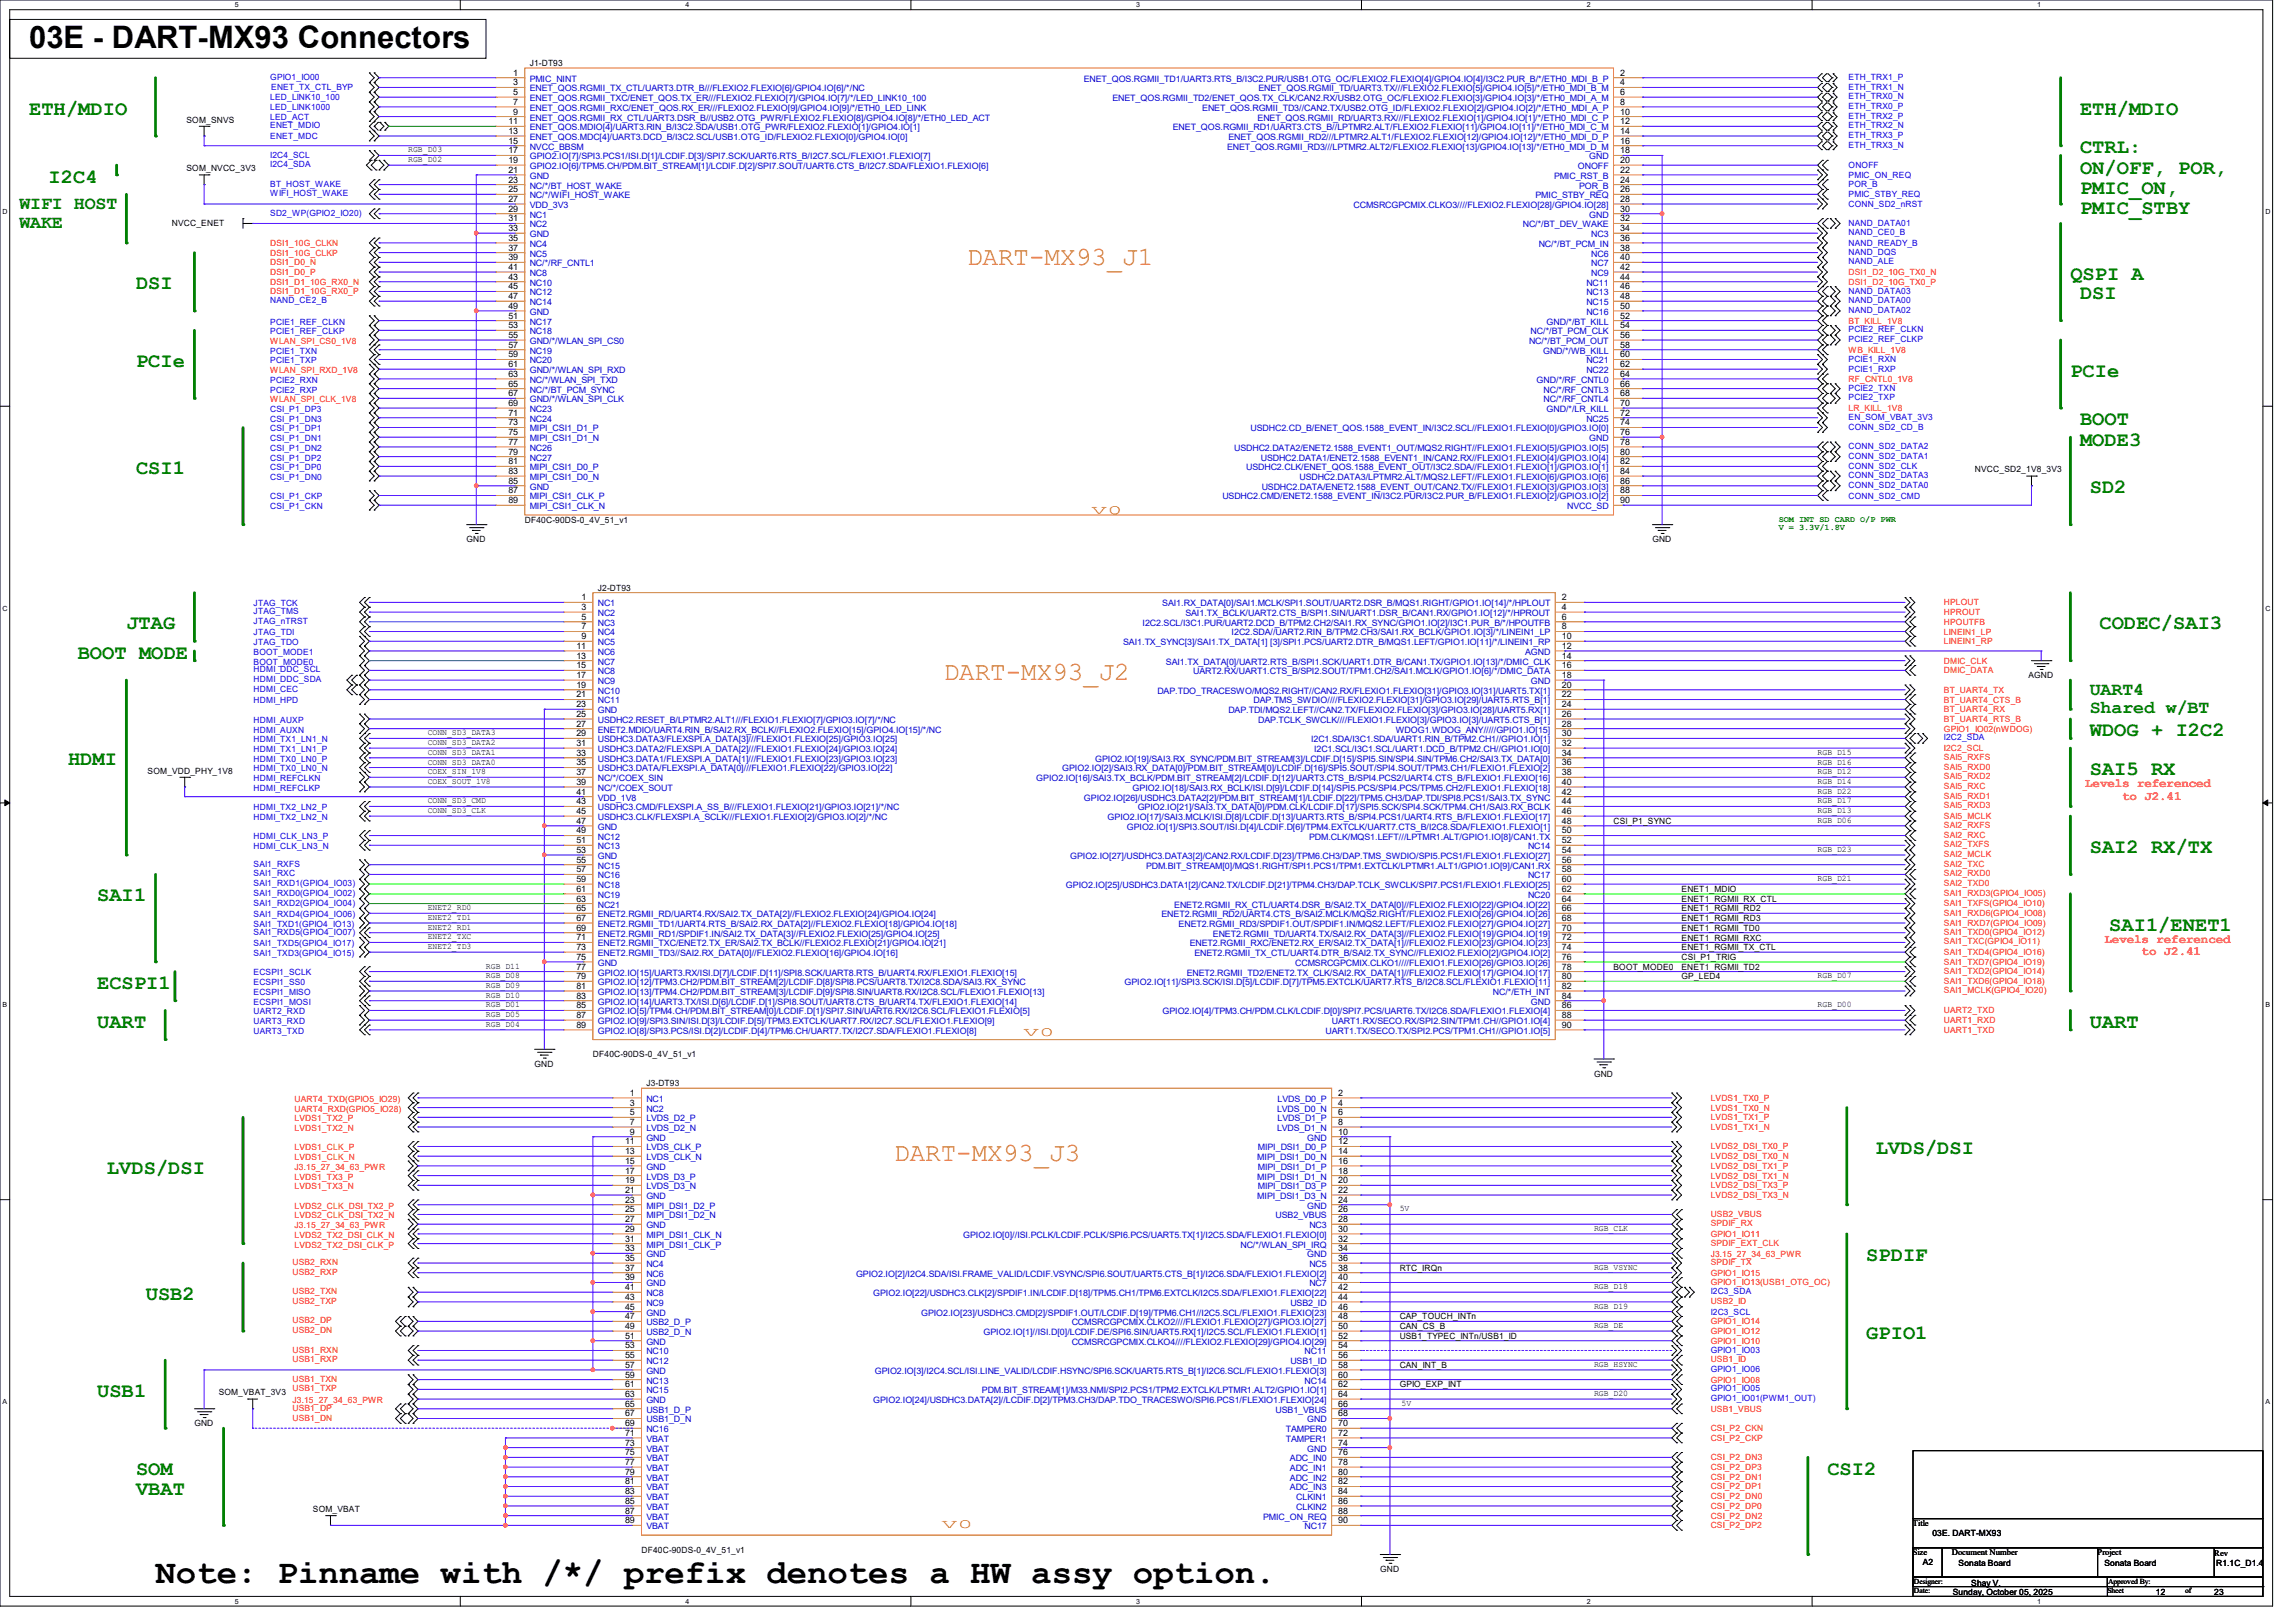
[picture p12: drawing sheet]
<svg xmlns="http://www.w3.org/2000/svg" width="420mm" height="297mm" viewBox="0 0 420 297" stroke-linecap="round" stroke-linejoin="round" font-family="sans-serif">
<defs><g id="words">
<text font-size="6.2" x="28.4" y="289.7">Note: Pinname with /*/ prefix denotes a HW assy option.</text>
<text font-size="5.7" x="5.3" y="8.8">03E - DART-MX93 Connectors</text>
<g font-size="4.8" fill="#cc8006">
<text x="176.9" y="48.6">DART-MX93_J1</text>
<text x="172.6" y="124.5">DART-MX93_J2</text>
<text x="163.6" y="212.5">DART-MX93_J3</text>
</g>
<g font-size="3.7" fill="#008000">
<text x="5.3" y="21">ETH/MDIO</text>
<text x="380.5" y="21">ETH/MDIO</text>
<text x="380.5" y="28.1">CTRL:</text>
<text x="8.9" y="33.4">I2C4</text>
<text x="380.5" y="31.8">ON/OFF, POR,</text>
<text x="380.5" y="35.5">PMIC_ON,</text>
<text x="380.5" y="39.2">PMIC_STBY</text>
<text x="24.9" y="53">DSI</text>
<text x="378.7" y="51.2">QSPI A</text>
<text x="380.5" y="54.7">DSI</text>
<text x="24.9" y="67.2">PCIe</text>
<text x="378.7" y="69">PCIe</text>
<text x="380.5" y="77.9">BOOT</text>
<text x="380.5" y="81.6">MODE3</text>
<text x="24.9" y="86.7">CSI1</text>
<text x="382.3" y="90.3">SD2</text>
<text x="23.1" y="115.2">JTAG</text>
<text x="384" y="115.2">CODEC/SAI3</text>
<text x="14.2" y="120.5">BOOT MODE</text>
<text x="382.3" y="134.7">WDOG + I2C2</text>
<text x="12.4" y="140.1">HDMI</text>
<text x="382.3" y="141.9">SAI5 RX</text>
<text x="382.3" y="156.1">SAI2 RX/TX</text>
<text x="17.8" y="165">SAI1</text>
<text x="385.8" y="170.3">SAI1/ENET1</text>
<text x="17.8" y="181">ECSPI1</text>
<text x="17.8" y="188.1">UART</text>
<text x="382.3" y="188.1">UART</text>
<text x="19.6" y="214.8">LVDS/DSI</text>
<text x="343.2" y="211.2">LVDS/DSI</text>
<text x="341.4" y="230.8">SPDIF</text>
<text x="26.7" y="237.9">USB2</text>
<text x="341.4" y="245">GPIO1</text>
<text x="17.8" y="255.7">USB1</text>
<text x="24.9" y="269.9">SOM</text>
<text x="334.3" y="269.9">CSI2</text>
<text x="24.9" y="273.6">VBAT</text>
</g>
<g font-size="3.3" fill="#008000">
<text x="3.6" y="38.3">WIFI HOST</text>
<text x="3.6" y="41.7">WAKE</text>
<text x="382.3" y="127.2">UART4</text>
<text x="382.3" y="130.6">Shared w/BT</text>
</g>
<g font-size="2.3" fill="#cc8006">
<text x="199.7" y="94">V0</text>
<text x="187.2" y="189.6">V0</text>
<text x="172.3" y="279.6">V0</text>
</g>
<g font-size="2.3" fill="#f00">
<text x="381.4" y="144.1">Levels referenced</text>
<text x="388.2" y="146.4">to J2.41</text>
<text x="385" y="172.6">Levels referenced</text>
<text x="391.7" y="174.8">to J2.41</text>
</g>
<g font-size="1.6" fill="#00f">
<text x="49.4" y="14.6">GPIO1_IO00</text>
<text x="49.6" y="16.6">ENET_TX_CTL_BYP</text>
<text x="338.2" y="14.6">ETH_TRX1_P</text>
<text x="338.2" y="16.4">ETH_TRX1_N</text>
<text x="49.4" y="18.3">LED_LINK10_100</text>
<text x="49.4" y="20.1">LED_LINK1000</text>
<text x="49.4" y="21.9">LED_ACT</text>
<text x="49.4" y="23.5">ENET_MDIO</text>
<text x="338.2" y="18.2">ETH_TRX0_N</text>
<text x="338.2" y="19.9">ETH_TRX0_P</text>
<text x="338.2" y="21.7">ETH_TRX2_P</text>
<text x="338.2" y="23.5">ETH_TRX2_N</text>
<text x="49.4" y="25.4">ENET_MDC</text>
<text x="49.4" y="29">I2C4_SCL</text>
<text x="338.2" y="25.3">ETH_TRX3_P</text>
<text x="338.2" y="27.1">ETH_TRX3_N</text>
<text x="49.4" y="30.6">I2C4_SDA</text>
<text x="49.4" y="34.2">BT_HOST_WAKE</text>
<text x="49.4" y="35.9">WIFI_HOST_WAKE</text>
<text x="338.2" y="30.8">ONOFF</text>
<text x="338.2" y="32.6">PMIC_ON_REQ</text>
<text x="338.2" y="34.2">POR_B</text>
<text x="49.4" y="39.5">SD2_WP(GPIO2_IO20)</text>
<text x="338.2" y="36.1">PMIC_STBY_REQ</text>
<text x="338.2" y="37.9">CONN_SD2_nRST</text>
<text x="338.2" y="41.3">NAND_DATA01</text>
<text x="338.2" y="43.1">NAND_CE0_B</text>
<text x="338.2" y="45">NAND_READY_B</text>
<text x="338.2" y="46.6">NAND_DQS</text>
<text x="338.2" y="48.4">NAND_ALE</text>
<text x="338.2" y="53.7">NAND_DATA03</text>
<text x="49.4" y="55.5">NAND_CE2_B</text>
<text x="49.4" y="59.4">PCIE1_REF_CLKN</text>
<text x="338.2" y="55.5">NAND_DATA00</text>
<text x="338.2" y="57.3">NAND_DATA02</text>
<text x="49.4" y="61.2">PCIE1_REF_CLKP</text>
<text x="49.4" y="64.7">PCIE1_TXN</text>
<text x="338.2" y="60.8">PCIE2_REF_CLKN</text>
<text x="338.2" y="62.6">PCIE2_REF_CLKP</text>
<text x="49.4" y="66.5">PCIE1_TXP</text>
<text x="49.4" y="70.1">PCIE2_RXN</text>
<text x="49.4" y="71.8">PCIE2_RXP</text>
<text x="338.2" y="66.3">PCIE1_RXN</text>
<text x="338.2" y="68.1">PCIE1_RXP</text>
<text x="338.2" y="71.5">PCIE2_TXN</text>
<text x="49.4" y="75.4">CSI_P1_DP3</text>
<text x="49.4" y="77.2">CSI_P1_DN3</text>
<text x="338.2" y="73.3">PCIE2_TXP</text>
<text x="338.2" y="76.8">EN_SOM_VBAT_3V3</text>
<text x="49.4" y="78.9">CSI_P1_DP1</text>
<text x="49.4" y="80.7">CSI_P1_DN1</text>
<text x="49.4" y="82.5">CSI_P1_DN2</text>
<text x="338.2" y="78.8">CONN_SD2_CD_B</text>
<text x="338.2" y="82.2">CONN_SD2_DATA2</text>
<text x="338.2" y="83.9">CONN_SD2_DATA1</text>
<text x="49.4" y="84.3">CSI_P1_DP2</text>
<text x="49.4" y="86.1">CSI_P1_DP0</text>
<text x="49.4" y="87.8">CSI_P1_DN0</text>
<text x="338.2" y="85.9">CONN_SD2_CLK</text>
<text x="338.2" y="87.5">CONN_SD2_DATA3</text>
<text x="338.2" y="89.3">CONN_SD2_DATA0</text>
<text x="49.4" y="91.4">CSI_P1_CKP</text>
<text x="49.4" y="93.2">CSI_P1_CKN</text>
<text x="338.2" y="91.2">CONN_SD2_CMD</text>
<text x="46.4" y="111">JTAG_TCK</text>
<text x="46.4" y="112.4">JTAG_TMS</text>
<text x="46.4" y="114.2">JTAG_nTRST</text>
<text x="46.4" y="116.3">JTAG_TDI</text>
<text x="46.4" y="118.1">JTAG_TDO</text>
<text x="46.4" y="119.8">BOOT_MODE1</text>
<text x="46.4" y="121.6">BOOT_MODE0</text>
<text x="46.4" y="123.1">HDMI_DDC_SCL</text>
<text x="46.4" y="124.8">HDMI_DDC_SDA</text>
<text x="46.4" y="126.6">HDMI_CEC</text>
<text x="46.4" y="128.7">HDMI_HPD</text>
<text x="46.4" y="132.3">HDMI_AUXP</text>
<text x="46.4" y="134.1">HDMI_AUXN</text>
<text x="46.4" y="135.8">HDMI_TX1_LN1_N</text>
<text x="46.4" y="137.6">HDMI_TX1_LN1_P</text>
<text x="355.6" y="135.5">I2C2_SDA</text>
<text x="46.4" y="139.4">HDMI_TX0_LN0_P</text>
<text x="46.4" y="141.2">HDMI_TX0_LN0_N</text>
<text x="46.4" y="143">HDMI_REFCLKN</text>
<text x="46.4" y="144.7">HDMI_REFCLKP</text>
<text x="46.4" y="148.3">HDMI_TX2_LN2_P</text>
<text x="46.4" y="150.1">HDMI_TX2_LN2_N</text>
<text x="46.4" y="153.6">HDMI_CLK_LN3_P</text>
<text x="46.4" y="155.4">HDMI_CLK_LN3_N</text>
<text x="46.4" y="158.6">SAI1_RXFS</text>
<text x="46.4" y="160.4">SAI1_RXC</text>
<text x="46.4" y="162.2">SAI1_RXD1(GPIO4_IO03)</text>
<text x="46.4" y="164">SAI1_RXD0(GPIO4_IO02)</text>
<text x="46.4" y="165.7">SAI1_RXD2(GPIO4_IO04)</text>
<text x="46.4" y="167.8">SAI1_RXD4(GPIO4_IO06)</text>
<text x="46.4" y="169.6">SAI1_TXD1(GPIO4_IO13)</text>
<text x="46.4" y="171.1">SAI1_RXD5(GPIO4_IO07)</text>
<text x="46.4" y="173.2">SAI1_TXD5(GPIO4_IO17)</text>
<text x="46.4" y="175">SAI1_TXD3(GPIO4_IO15)</text>
<text x="46.4" y="178.5">ECSPI1_SCLK</text>
<text x="46.4" y="180.3">ECSPI1_SS0</text>
<text x="46.4" y="182.1">ECSPI1_MISO</text>
<text x="46.4" y="183.8">ECSPI1_MOSI</text>
<text x="46.4" y="185.6">UART2_RXD</text>
<text x="46.4" y="187.4">UART3_RXD</text>
<text x="46.4" y="189.2">UART3_TXD</text>
<text x="312.9" y="236.9">I2C3_SDA</text>
<text x="312.9" y="240.6">I2C3_SCL</text>
<text x="312.9" y="247.5">GPIO1_IO03</text>
<text x="312.9" y="251.1">GPIO1_IO06</text>
<text x="312.9" y="254.6">GPIO1_IO05</text>
<text x="312.9" y="256.4">GPIO1_IO01(PWM1_OUT)</text>
</g>
<g font-size="1.6">
<text x="93.9" y="13.8">1</text>
<text x="93.9" y="15.6">3</text>
<text x="93.9" y="17.4">5</text>
<text x="96.9" y="12.1">J1-DT93</text>
<text x="296.4" y="13.8">2</text>
<text x="296.4" y="15.6">4</text>
<text x="296.4" y="17.4">6</text>
<text x="34.1" y="22.4">SOM_SNVS</text>
<text x="93" y="22.7">11</text>
<text x="93.9" y="19.2">7</text>
<text x="93.9" y="21">9</text>
<text x="296.4" y="19.2">8</text>
<text x="296.4" y="21">10</text>
<text x="296.4" y="22.7">12</text>
<text x="74.7" y="27.9">RGB_D03</text>
<text x="74.7" y="29.7">RGB_D02</text>
<text x="93" y="24.5">13</text>
<text x="93" y="26.3">15</text>
<text x="93" y="28.1">17</text>
<text x="93" y="29.8">19</text>
<text x="296.4" y="24.5">14</text>
<text x="296.4" y="26.3">16</text>
<text x="296.4" y="28.1">18</text>
<text x="296.4" y="29.8">20</text>
<text x="34.1" y="31.3">SOM_NVCC_3V3</text>
<text x="93" y="31.6">21</text>
<text x="93" y="33.4">23</text>
<text x="93" y="35.2">25</text>
<text x="296.4" y="31.6">22</text>
<text x="296.4" y="33.4">24</text>
<text x="296.4" y="35.2">26</text>
<text x="31.5" y="41.3">NVCC_ENET</text>
<text x="93" y="37">27</text>
<text x="93" y="38.7">29</text>
<text x="93" y="40.5">31</text>
<text x="296.4" y="37">28</text>
<text x="296.4" y="38.7">30</text>
<text x="296.4" y="40.5">32</text>
<text x="93" y="42.3">33</text>
<text x="93" y="44.1">35</text>
<text x="93" y="45.8">37</text>
<text x="93" y="47.6">39</text>
<text x="296.4" y="42.3">34</text>
<text x="296.4" y="44.1">36</text>
<text x="296.4" y="45.8">38</text>
<text x="296.4" y="47.6">40</text>
<text x="93" y="49.4">41</text>
<text x="93" y="51.2">43</text>
<text x="93" y="53">45</text>
<text x="296.4" y="49.4">42</text>
<text x="296.4" y="51.2">44</text>
<text x="296.4" y="53">46</text>
<text x="93" y="54.7">47</text>
<text x="93" y="56.5">49</text>
<text x="93" y="58.3">51</text>
<text x="296.4" y="54.7">48</text>
<text x="296.4" y="56.5">50</text>
<text x="296.4" y="58.3">52</text>
<text x="93" y="60.1">53</text>
<text x="93" y="61.8">55</text>
<text x="93" y="63.6">57</text>
<text x="93" y="65.4">59</text>
<text x="296.4" y="60.1">54</text>
<text x="296.4" y="61.8">56</text>
<text x="296.4" y="63.6">58</text>
<text x="296.4" y="65.4">60</text>
<text x="93" y="67.2">61</text>
<text x="93" y="69">63</text>
<text x="93" y="70.7">65</text>
<text x="296.4" y="67.2">62</text>
<text x="296.4" y="69">64</text>
<text x="296.4" y="70.7">66</text>
<text x="93" y="72.5">67</text>
<text x="93" y="74.3">69</text>
<text x="93" y="76.1">71</text>
<text x="93" y="77.9">73</text>
<text x="296.4" y="72.5">68</text>
<text x="296.4" y="74.3">70</text>
<text x="296.4" y="76.1">72</text>
<text x="296.4" y="77.9">74</text>
<text x="93" y="79.6">75</text>
<text x="93" y="81.4">77</text>
<text x="93" y="83.2">79</text>
<text x="296.4" y="79.6">76</text>
<text x="296.4" y="81.4">78</text>
<text x="296.4" y="83.2">80</text>
<text x="93" y="85">81</text>
<text x="93" y="86.7">83</text>
<text x="93" y="88.5">85</text>
<text x="296.4" y="85">82</text>
<text x="296.4" y="86.7">84</text>
<text x="296.4" y="88.5">86</text>
<text x="361.3" y="86.4">NVCC_SD2_1V8_3V3</text>
<text x="93" y="90.3">87</text>
<text x="93" y="92.1">89</text>
<text x="96" y="95.7">DF40C-90DS-0_4V_51_v1</text>
<text x="296.4" y="90.3">88</text>
<text x="296.4" y="92.1">90</text>
<text x="85.3" y="99.2">GND</text>
<text x="302.3" y="99.2">GND</text>
<text x="106.3" y="109.9">1</text>
<text x="106.3" y="111.6">3</text>
<text x="106.3" y="113.4">5</text>
<text x="109.3" y="108.1">J2-DT93</text>
<text x="285.7" y="109.9">2</text>
<text x="285.7" y="111.6">4</text>
<text x="285.7" y="113.4">6</text>
<text x="105.5" y="118.7">11</text>
<text x="106.3" y="115.2">7</text>
<text x="106.3" y="117">9</text>
<text x="285.7" y="115.2">8</text>
<text x="285.7" y="117">10</text>
<text x="285.7" y="118.7">12</text>
<text x="105.5" y="120.5">13</text>
<text x="105.5" y="122.3">15</text>
<text x="105.5" y="124.1">17</text>
<text x="105.5" y="125.9">19</text>
<text x="285.7" y="120.5">14</text>
<text x="285.7" y="122.3">16</text>
<text x="285.7" y="124.1">18</text>
<text x="285.7" y="125.9">20</text>
<text x="371" y="124.1">AGND</text>
<text x="105.5" y="127.6">21</text>
<text x="105.5" y="129.4">23</text>
<text x="105.5" y="131.2">25</text>
<text x="285.7" y="127.6">22</text>
<text x="285.7" y="129.4">24</text>
<text x="285.7" y="131.2">26</text>
<text x="78.2" y="136.4">CONN_SD3_DATA2</text>
<text x="78.2" y="134.6">CONN_SD3_DATA3</text>
<text x="105.5" y="133">27</text>
<text x="105.5" y="134.7">29</text>
<text x="105.5" y="136.5">31</text>
<text x="285.7" y="133">28</text>
<text x="285.7" y="134.7">30</text>
<text x="285.7" y="136.5">32</text>
<text x="27" y="141.6">SOM_VDD_PHY_1V8</text>
<text x="78.2" y="138.1">CONN_SD3_DATA1</text>
<text x="78.2" y="141.7">COEX_SIN_1V8</text>
<text x="78.2" y="139.9">CONN_SD3_DATA0</text>
<text x="78.2" y="143.5">COEX_SOUT_1V8</text>
<text x="105.5" y="138.3">33</text>
<text x="105.5" y="140.1">35</text>
<text x="105.5" y="141.9">37</text>
<text x="105.5" y="143.6">39</text>
<text x="285.7" y="138.3">34</text>
<text x="285.7" y="140.1">36</text>
<text x="285.7" y="141.9">38</text>
<text x="285.7" y="143.6">40</text>
<text x="332.5" y="143.5">RGB_D14</text>
<text x="332.5" y="139.9">RGB_D16</text>
<text x="332.5" y="141.7">RGB_D12</text>
<text x="332.5" y="138.1">RGB_D15</text>
<text x="78.2" y="147">CONN_SD3_CMD</text>
<text x="78.2" y="148.8">CONN_SD3_CLK</text>
<text x="105.5" y="145.4">41</text>
<text x="105.5" y="147.2">43</text>
<text x="105.5" y="149">45</text>
<text x="285.7" y="145.4">42</text>
<text x="285.7" y="147.2">44</text>
<text x="285.7" y="149">46</text>
<text x="332.5" y="145.2">RGB_D22</text>
<text x="332.5" y="148.8">RGB_D13</text>
<text x="332.5" y="147">RGB_D17</text>
<text x="105.5" y="150.8">47</text>
<text x="105.5" y="152.5">49</text>
<text x="105.5" y="154.3">51</text>
<text x="285.7" y="150.8">48</text>
<text x="285.7" y="152.5">50</text>
<text x="285.7" y="154.3">52</text>
<text x="295.1" y="150.8">CSI_P1_SYNC</text>
<text x="332.5" y="155.9">RGB_D23</text>
<text x="332.5" y="150.6">RGB_D06</text>
<text x="105.5" y="156.1">53</text>
<text x="105.5" y="157.9">55</text>
<text x="105.5" y="159.6">57</text>
<text x="105.5" y="161.4">59</text>
<text x="285.7" y="156.1">54</text>
<text x="285.7" y="157.9">56</text>
<text x="285.7" y="159.6">58</text>
<text x="285.7" y="161.4">60</text>
<text x="332.5" y="161.2">RGB_D21</text>
<text x="78.2" y="166.6">ENET2_RD0</text>
<text x="105.5" y="163.2">61</text>
<text x="105.5" y="165">63</text>
<text x="105.5" y="166.8">65</text>
<text x="285.7" y="163.2">62</text>
<text x="285.7" y="165">64</text>
<text x="285.7" y="166.8">66</text>
<text x="307.6" y="163.2">ENET1_MDIO</text>
<text x="307.6" y="165">ENET1_RGMII_RX_CTL</text>
<text x="307.6" y="166.8">ENET1_RGMII_RD2</text>
<text x="78.2" y="168.4">ENET2_TD1</text>
<text x="78.2" y="170.1">ENET2_RD1</text>
<text x="78.2" y="171.9">ENET2_TXC</text>
<text x="78.2" y="173.7">ENET2_TD3</text>
<text x="105.5" y="168.5">67</text>
<text x="105.5" y="170.3">69</text>
<text x="105.5" y="172.1">71</text>
<text x="105.5" y="173.9">73</text>
<text x="285.7" y="168.5">68</text>
<text x="285.7" y="170.3">70</text>
<text x="285.7" y="172.1">72</text>
<text x="285.7" y="173.9">74</text>
<text x="307.6" y="168.6">ENET1_RGMII_RD3</text>
<text x="307.6" y="170.3">ENET1_RGMII_TD0</text>
<text x="307.6" y="172.1">ENET1_RGMII_RXC</text>
<text x="307.6" y="173.9">ENET1_RGMII_TX_CTL</text>
<text x="88.9" y="177.2">RGB_D11</text>
<text x="88.9" y="179">RGB_D08</text>
<text x="105.5" y="175.6">75</text>
<text x="105.5" y="177.4">77</text>
<text x="105.5" y="179.2">79</text>
<text x="285.7" y="175.6">76</text>
<text x="285.7" y="177.4">78</text>
<text x="285.7" y="179.2">80</text>
<text x="295.1" y="177.5">BOOT_MODE0</text>
<text x="307.6" y="177.5">ENET1_RGMII_TD2</text>
<text x="307.6" y="175.7">CSI_P1_TRIG</text>
<text x="307.6" y="179.2">GP_LED4</text>
<text x="332.5" y="179">RGB_D07</text>
<text x="88.9" y="180.8">RGB_D09</text>
<text x="88.9" y="182.6">RGB_D10</text>
<text x="88.9" y="184.4">RGB_D01</text>
<text x="105.5" y="181">81</text>
<text x="105.5" y="182.8">83</text>
<text x="105.5" y="184.5">85</text>
<text x="285.7" y="181">82</text>
<text x="285.7" y="182.8">84</text>
<text x="285.7" y="184.5">86</text>
<text x="332.5" y="184.4">RGB_D00</text>
<text x="88.9" y="186.1">RGB_D05</text>
<text x="88.9" y="187.9">RGB_D04</text>
<text x="105.5" y="186.3">87</text>
<text x="105.5" y="188.1">89</text>
<text x="285.7" y="186.3">88</text>
<text x="285.7" y="188.1">90</text>
<text x="97.8" y="195.2">GND</text>
<text x="108.5" y="193.5">DF40C-90DS-0_4V_51_v1</text>
<text x="291.6" y="197">GND</text>
<text x="115.2" y="200.5">1</text>
<text x="115.2" y="202.3">3</text>
<text x="118.2" y="198.8">J3-DT93</text>
<text x="244.8" y="200.5">2</text>
<text x="244.8" y="202.3">4</text>
<text x="114.3" y="209.4">11</text>
<text x="115.2" y="204.1">5</text>
<text x="115.2" y="205.9">7</text>
<text x="115.2" y="207.6">9</text>
<text x="244.8" y="204.1">6</text>
<text x="244.8" y="205.9">8</text>
<text x="244.8" y="207.6">10</text>
<text x="244.8" y="209.4">12</text>
<text x="114.3" y="211.2">13</text>
<text x="114.3" y="213">15</text>
<text x="114.3" y="214.8">17</text>
<text x="244.8" y="211.2">14</text>
<text x="244.8" y="213">16</text>
<text x="244.8" y="214.8">18</text>
<text x="114.3" y="216.5">19</text>
<text x="114.3" y="218.3">21</text>
<text x="114.3" y="220.1">23</text>
<text x="114.3" y="221.9">25</text>
<text x="244.8" y="216.5">20</text>
<text x="244.8" y="218.3">22</text>
<text x="244.8" y="220.1">24</text>
<text x="244.8" y="221.9">26</text>
<text x="256" y="221.7">5V</text>
<text x="114.3" y="223.7">27</text>
<text x="114.3" y="225.4">29</text>
<text x="114.3" y="227.2">31</text>
<text x="244.8" y="223.7">28</text>
<text x="244.8" y="225.4">30</text>
<text x="244.8" y="227.2">32</text>
<text x="291.6" y="225.3">RGB_CLK</text>
<text x="114.3" y="229">33</text>
<text x="114.3" y="230.8">35</text>
<text x="114.3" y="232.5">37</text>
<text x="244.8" y="229">34</text>
<text x="244.8" y="230.8">36</text>
<text x="244.8" y="232.5">38</text>
<text x="256" y="232.6">RTC_IRQn</text>
<text x="291.6" y="232.4">RGB_VSYNC</text>
<text x="114.3" y="234.3">39</text>
<text x="114.3" y="236.1">41</text>
<text x="114.3" y="237.9">43</text>
<text x="114.3" y="239.7">45</text>
<text x="244.8" y="234.3">40</text>
<text x="244.8" y="236.1">42</text>
<text x="244.8" y="237.9">44</text>
<text x="244.8" y="239.7">46</text>
<text x="291.6" y="235.9">RGB_D18</text>
<text x="291.6" y="239.5">RGB_D19</text>
<text x="114.3" y="241.4">47</text>
<text x="114.3" y="243.2">49</text>
<text x="114.3" y="245">51</text>
<text x="244.8" y="241.4">48</text>
<text x="244.8" y="243.2">50</text>
<text x="244.8" y="245">52</text>
<text x="256" y="241.5">CAP_TOUCH_INTn</text>
<text x="256" y="243.2">CAN_CS_B</text>
<text x="256" y="245">USB1_TYPEC_INTn/USB1_ID</text>
<text x="291.6" y="243">RGB_DE</text>
<text x="114.3" y="246.8">53</text>
<text x="114.3" y="248.5">55</text>
<text x="114.3" y="250.3">57</text>
<text x="244.8" y="246.8">54</text>
<text x="244.8" y="248.5">56</text>
<text x="244.8" y="250.3">58</text>
<text x="256" y="250.4">CAN_INT_B</text>
<text x="291.6" y="250.1">RGB_HSYNC</text>
<text x="40" y="255.3">SOM_VBAT_3V3</text>
<text x="114.3" y="252.1">59</text>
<text x="114.3" y="253.9">61</text>
<text x="114.3" y="255.7">63</text>
<text x="114.3" y="257.4">65</text>
<text x="244.8" y="252.1">60</text>
<text x="244.8" y="253.9">62</text>
<text x="244.8" y="255.7">64</text>
<text x="244.8" y="257.4">66</text>
<text x="256" y="253.9">GPIO_EXP_INT</text>
<text x="256.4" y="257.3">5V</text>
<text x="291.6" y="255.5">RGB_D20</text>
<text x="35.6" y="261">GND</text>
<text x="114.3" y="259.2">67</text>
<text x="114.3" y="261">69</text>
<text x="114.3" y="262.8">71</text>
<text x="244.8" y="259.2">68</text>
<text x="244.8" y="261">70</text>
<text x="244.8" y="262.8">72</text>
<text x="114.3" y="264.5">73</text>
<text x="114.3" y="266.3">75</text>
<text x="114.3" y="268.1">77</text>
<text x="114.3" y="269.9">79</text>
<text x="244.8" y="264.5">74</text>
<text x="244.8" y="266.3">76</text>
<text x="244.8" y="268.1">78</text>
<text x="244.8" y="269.9">80</text>
<text x="114.3" y="271.7">81</text>
<text x="114.3" y="273.4">83</text>
<text x="114.3" y="275.2">85</text>
<text x="244.8" y="271.7">82</text>
<text x="244.8" y="273.4">84</text>
<text x="244.8" y="275.2">86</text>
<text x="57.2" y="276.7">SOM_VBAT</text>
<text x="114.3" y="277">87</text>
<text x="114.3" y="278.8">89</text>
<text x="244.8" y="277">88</text>
<text x="244.8" y="278.8">90</text>
<text x="349.9" y="279.3">Title</text>
<text x="353.5" y="281.1">03E. DART-MX93</text>
<text x="117.3" y="284.1">DF40C-90DS-0_4V_51_v1</text>
<text x="252.5" y="287.7">GND</text>
<text x="349.9" y="284.6">Size</text>
<text x="351.7" y="286.5">A2</text>
<text x="357" y="284.6">Document Number</text>
<text x="358.3" y="286.6">Sonata Board</text>
<text x="383.7" y="284.6">Project</text>
<text x="384.9" y="286.6">Sonata Board</text>
<text x="405" y="284.8">Rev</text>
<text x="405.4" y="286.6">R1.1C_D1.4</text>
<text x="357.2" y="291.8">Sunday, October 05, 2025</text>
<text x="360.6" y="290.2">Shay V.</text>
<text x="394.4" y="291.8">12</text>
<text x="405" y="291.8">23</text>
</g>
<g font-size="1.6" fill="#00c">
<text x="96.9" y="14.9">PMIC_NINT</text>
<text x="96.9" y="16.7">ENET_QOS.RGMII_TX_CTL/UART3.DTR_B///FLEXIO2.FLEXIO[6]/GPIO4.IO[6]/*/NC</text>
<text x="198.2" y="14.9">ENET_QOS.RGMII_TD1/UART3.RTS_B/I3C2.PUR/USB1.OTG_OC/FLEXIO2.FLEXIO[4]/GPIO4.IO[4]/I3C2.PUR_B/*/ETH0_MDI_B_P</text>
<text x="230.2" y="16.7">ENET_QOS.RGMII_TD/UART3.TX///FLEXIO2.FLEXIO[5]/GPIO4.IO[5]/*/ETH0_MDI_B_M</text>
<text x="96.9" y="18.5">ENET_QOS.RGMII_TXC/ENET_QOS.TX_ER///FLEXIO2.FLEXIO[7]/GPIO4.IO[7]/*/LED_LINK10_100</text>
<text x="96.9" y="20.3">ENET_QOS.RGMII_RXC/ENET_QOS.RX_ER///FLEXIO2.FLEXIO[9]/GPIO4.IO[9]/*/ETH0_LED_LINK</text>
<text x="96.9" y="22.1">ENET_QOS.RGMII_RX_CTL/UART3.DSR_B//USB2.OTG_PWR/FLEXIO2.FLEXIO[8]/GPIO4.IO[8]/*/ETH0_LED_ACT</text>
<text x="96.9" y="23.8">ENET_QOS.MDIO[4]/UART3.RIN_B/I3C2.SDA/USB1.OTG_PWR/FLEXIO2.FLEXIO[1]/GPIO4.IO[1]</text>
<text x="203.5" y="18.5">ENET_QOS.RGMII_TD2/ENET_QOS.TX_CLK/CAN2.RX/USB2.OTG_OC/FLEXIO2.FLEXIO[3]/GPIO4.IO[3]/*/ETH0_MDI_A_M</text>
<text x="214.5" y="23.8">ENET_QOS.RGMII_RD1/UART3.CTS_B//LPTMR2.ALT/FLEXIO2.FLEXIO[11]/GPIO4.IO[11]/*/ETH0_MDI_C_M</text>
<text x="219.9" y="20.3">ENET_QOS.RGMII_TD3//CAN2.TX/USB2.OTG_ID/FLEXIO2.FLEXIO[2]/GPIO4.IO[2]/*/ETH0_MDI_A_P</text>
<text x="230" y="22.1">ENET_QOS.RGMII_RD/UART3.RX///FLEXIO2.FLEXIO[1]/GPIO4.IO[1]/*/ETH0_MDI_C_P</text>
<text x="96.9" y="25.6">ENET_QOS.MDC[4]/UART3.DCD_B/I3C2.SCL/USB1.OTG_ID/FLEXIO2.FLEXIO[0]/GPIO4.IO[0]</text>
<text x="96.9" y="27.4">NVCC_BBSM</text>
<text x="96.9" y="29.2">GPIO2.IO[7]/SPI3.PCS1/ISI.D[1]/LCDIF.D[3]/SPI7.SCK/UART6.RTS_B/I2C7.SCL/FLEXIO1.FLEXIO[7]</text>
<text x="224.4" y="27.4">ENET_QOS.RGMII_RD3///LPTMR2.ALT2/FLEXIO2.FLEXIO[13]/GPIO4.IO[13]/*/ETH0_MDI_D_M</text>
<text x="224.7" y="25.6">ENET_QOS.RGMII_RD2///LPTMR2.ALT1/FLEXIO2.FLEXIO[12]/GPIO4.IO[12]/*/ETH0_MDI_D_P</text>
<text x="290.7" y="29.2">GND</text>
<text x="96.9" y="30.9">GPIO2.IO[6]/TPM5.CH/PDM.BIT_STREAM[1]/LCDIF.D[2]/SPI7.SOUT/UART6.CTS_B/I2C7.SDA/FLEXIO1.FLEXIO[6]</text>
<text x="96.9" y="32.7">GND</text>
<text x="96.9" y="34.5">NC/*/BT_HOST_WAKE</text>
<text x="284.3" y="32.7">PMIC_RST_B</text>
<text x="288.6" y="30.9">ONOFF</text>
<text x="288.8" y="34.5">POR_B</text>
<text x="96.9" y="36.3">NC/*/WIFI_HOST_WAKE</text>
<text x="96.9" y="38.1">VDD_3V3</text>
<text x="96.9" y="39.8">NC1</text>
<text x="96.9" y="41.6">NC2</text>
<text x="247.6" y="38.1">CCMSRCGPCMIX.CLKO3////FLEXIO2.FLEXIO[28]/GPIO4.IO[28]</text>
<text x="278.5" y="41.6">NC/*/BT_DEV_WAKE</text>
<text x="280.9" y="36.3">PMIC_STBY_REQ</text>
<text x="290.7" y="39.8">GND</text>
<text x="96.9" y="43.4">GND</text>
<text x="96.9" y="45.2">NC4</text>
<text x="96.9" y="46.9">NC5</text>
<text x="281.5" y="45.2">NC/*/BT_PCM_IN</text>
<text x="291.1" y="43.4">NC3</text>
<text x="291.1" y="46.9">NC6</text>
<text x="96.9" y="48.7">NC/*/RF_CNTL1</text>
<text x="96.9" y="50.5">NC8</text>
<text x="96.9" y="52.3">NC10</text>
<text x="290.2" y="52.3">NC11</text>
<text x="291.1" y="48.7">NC7</text>
<text x="291.1" y="50.5">NC9</text>
<text x="96.9" y="54.1">NC12</text>
<text x="96.9" y="55.8">NC14</text>
<text x="96.9" y="57.6">GND</text>
<text x="96.9" y="59.4">NC17</text>
<text x="282.9" y="59.4">GND/*/BT_KILL</text>
<text x="290.2" y="54.1">NC13</text>
<text x="290.2" y="55.8">NC15</text>
<text x="290.2" y="57.6">NC16</text>
<text x="96.9" y="61.2">NC18</text>
<text x="96.9" y="63">GND/*/WLAN_SPI_CS0</text>
<text x="96.9" y="64.7">NC19</text>
<text x="279.7" y="63">NC/*/BT_PCM_OUT</text>
<text x="280" y="61.2">NC/*/BT_PCM_CLK</text>
<text x="282.3" y="64.7">GND/*/WB_KILL</text>
<text x="96.9" y="66.5">NC20</text>
<text x="96.9" y="68.3">GND/*/WLAN_SPI_RXD</text>
<text x="96.9" y="70.1">NC/*/WLAN_SPI_TXD</text>
<text x="96.9" y="71.8">NC/*/BT_PCM_SYNC</text>
<text x="281.1" y="70.1">GND/*/RF_CNTL0</text>
<text x="282.4" y="71.8">NC/*/RF_CNTL3</text>
<text x="290.2" y="66.5">NC21</text>
<text x="290.2" y="68.3">NC22</text>
<text x="96.9" y="73.6">GND/*/WLAN_SPI_CLK</text>
<text x="96.9" y="75.4">NC23</text>
<text x="96.9" y="77.2">NC24</text>
<text x="282.4" y="73.6">NC/*/RF_CNTL4</text>
<text x="282.9" y="75.4">GND/*/LR_KILL</text>
<text x="290.2" y="77.2">NC25</text>
<text x="96.9" y="79">MIPI_CSI1_D1_P</text>
<text x="96.9" y="80.7">MIPI_CSI1_D1_N</text>
<text x="96.9" y="82.5">NC26</text>
<text x="225.8" y="82.5">USDHC2.DATA2/ENET2.1588_EVENT1_OUT/MQS2.RIGHT//FLEXIO1.FLEXIO[5]/GPIO3.IO[5]</text>
<text x="228.8" y="79">USDHC2.CD_B/ENET_QOS.1588_EVENT_IN/I3C2.SCL//FLEXIO1.FLEXIO[0]/GPIO3.IO[0]</text>
<text x="290.7" y="80.7">GND</text>
<text x="96.9" y="84.3">NC27</text>
<text x="96.9" y="86.1">MIPI_CSI1_D0_P</text>
<text x="96.9" y="87.8">MIPI_CSI1_D0_N</text>
<text x="96.9" y="89.6">GND</text>
<text x="228" y="86.1">USDHC2.CLK/ENET_QOS.1588_EVENT_OUT/I3C2.SDA//FLEXIO1.FLEXIO[1]/GPIO3.IO[1]</text>
<text x="230.6" y="84.3">USDHC2.DATA1/ENET2.1588_EVENT1_IN/CAN2.RX//FLEXIO1.FLEXIO[4]/GPIO3.IO[4]</text>
<text x="230.8" y="89.6">USDHC2.DATA/ENET2.1588_EVENT_OUT/CAN2.TX//FLEXIO1.FLEXIO[3]/GPIO3.IO[3]</text>
<text x="237.7" y="87.8">USDHC2.DATA3/LPTMR2.ALT/MQS2.LEFT//FLEXIO1.FLEXIO[6]/GPIO3.IO[6]</text>
<text x="96.9" y="91.4">MIPI_CSI1_CLK_P</text>
<text x="96.9" y="93.2">MIPI_CSI1_CLK_N</text>
<text x="223.6" y="91.4">USDHC2.CMD/ENET2.1588_EVENT_IN/I3C2.PUR/I3C2.PUR_B/FLEXIO1.FLEXIO[2]/GPIO3.IO[2]</text>
<text x="286.7" y="93.2">NVCC_SD</text>
<text x="109.3" y="111">NC1</text>
<text x="109.3" y="112.7">NC2</text>
<text x="212.6" y="111">SAI1.RX_DATA[0]/SAI1.MCLK/SPI1.SOUT/UART2.DSR_B/MQS1.RIGHT/GPIO1.IO[14]/*/HPLOUT</text>
<text x="216.8" y="112.7">SAI1.TX_BCLK/UART2.CTS_B/SPI1.SIN/UART1.DSR_B/CAN1.RX/GPIO1.IO[12]/*/HPROUT</text>
<text x="109.3" y="114.5">NC3</text>
<text x="109.3" y="116.3">NC4</text>
<text x="109.3" y="118.1">NC5</text>
<text x="109.3" y="119.8">NC6</text>
<text x="205.4" y="118.1">SAI1.TX_SYNC[3]/SAI1.TX_DATA[1] [3]/SPI1.PCS/UART2.DTR_B/MQS1.LEFT/GPIO1.IO[11]/*/LINEIN1_RP</text>
<text x="209" y="114.5">I2C2.SCL/I3C1.PUR/UART2.DCD_B/TPM2.CH2/SAI1.RX_SYNC/GPIO1.IO[2]/I3C1.PUR_B/*/HPOUTFB</text>
<text x="225.3" y="116.3">I2C2.SDA//UART2.RIN_B/TPM2.CH3/SAI1.RX_BCLK/GPIO1.IO[3]/*/LINEIN1_LP</text>
<text x="279" y="119.8">AGND</text>
<text x="109.3" y="121.6">NC7</text>
<text x="109.3" y="123.4">NC8</text>
<text x="109.3" y="125.2">NC9</text>
<text x="213.3" y="121.6">SAI1.TX_DATA[0]/UART2.RTS_B/SPI1.SCK/UART1.DTR_B/CAN1.TX/GPIO1.IO[13]/*/DMIC_CLK</text>
<text x="218.3" y="123.4">UART2.RX/UART1.CTS_B/SPI2.SOUT/TPM1.CH2/SAI1.MCLK/GPIO1.IO[6]/*/DMIC_DATA</text>
<text x="280" y="125.2">GND</text>
<text x="109.3" y="127">NC10</text>
<text x="109.3" y="128.7">NC11</text>
<text x="109.3" y="130.5">GND</text>
<text x="211.7" y="127">DAP.TDO_TRACESWO/MQS2.RIGHT//CAN2.RX/FLEXIO1.FLEXIO[31]/GPIO3.IO[31]/UART5.TX[1]</text>
<text x="224.7" y="130.5">DAP.TDI/MQS2.LEFT//CAN2.TX/FLEXIO2.FLEXIO[3]/GPIO3.IO[28]/UART5.RX[1]</text>
<text x="229.3" y="128.7">DAP.TMS_SWDIO////FLEXIO2.FLEXIO[31]/GPIO3.IO[29]/UART5.RTS_B[1]</text>
<text x="109.3" y="132.3">USDHC2.RESET_B/LPTMR2.ALT1///FLEXIO1.FLEXIO[7]/GPIO3.IO[7]/*/NC</text>
<text x="109.3" y="134.1">ENET2.MDIO/UART4.RIN_B/SAI2.RX_BCLK//FLEXIO2.FLEXIO[15]/GPIO4.IO[15]/*/NC</text>
<text x="109.3" y="135.8">USDHC3.DATA3/FLEXSPI.A_DATA[3]///FLEXIO1.FLEXIO[25]/GPIO3.IO[25]</text>
<text x="109.3" y="137.6">USDHC3.DATA2/FLEXSPI.A_DATA[2]///FLEXIO1.FLEXIO[24]/GPIO3.IO[24]</text>
<text x="230.2" y="132.3">DAP.TCLK_SWCLK////FLEXIO1.FLEXIO[3]/GPIO3.IO[3]/UART5.CTS_B[1]</text>
<text x="239.8" y="135.8">I2C1.SDA/I3C1.SDA/UART1.RIN_B/TPM2.CH1//GPIO1.IO[1]</text>
<text x="240.4" y="137.6">I2C1.SCL/I3C1.SCL/UART1.DCD_B/TPM2.CH//GPIO1.IO[0]</text>
<text x="255.3" y="134.1">WDOG1.WDOG_ANY/////GPIO1.IO[15]</text>
<text x="109.3" y="139.4">USDHC3.DATA1/FLEXSPI.A_DATA[1]///FLEXIO1.FLEXIO[23]/GPIO3.IO[23]</text>
<text x="109.3" y="141.2">USDHC3.DATA/FLEXSPI.A_DATA[0]///FLEXIO1.FLEXIO[22]/GPIO3.IO[22]</text>
<text x="109.3" y="143">NC/*/COEX_SIN</text>
<text x="189.6" y="143">GPIO2.IO[16]/SAI3.TX_BCLK/PDM.BIT_STREAM[2]/LCDIF.D[12]/UART3.CTS_B/SPI4.PCS2/UART4.CTS_B/FLEXIO1.FLEXIO[16]</text>
<text x="194.3" y="141.2">GPIO2.IO[2]/SAI3.RX_DATA[0]/PDM.BIT_STREAM[0]/LCDIF.D[16]/SPI5.SOUT/SPI4.SOUT/TPM3.CH1/FLEXIO1.FLEXIO[2]</text>
<text x="200.3" y="139.4">GPIO2.IO[19]/SAI3.RX_SYNC/PDM.BIT_STREAM[3]/LCDIF.D[15]/SPI5.SIN/SPI4.SIN/TPM6.CH2/SAI3.TX_DATA[0]</text>
<text x="109.3" y="144.7">NC/*/COEX_SOUT</text>
<text x="109.3" y="146.5">VDD_1V8</text>
<text x="109.3" y="148.3">USDHC3.CMD/FLEXSPI.A_SS_B///FLEXIO1.FLEXIO[21]/GPIO3.IO[21]/*/NC</text>
<text x="198.3" y="146.5">GPIO2.IO[26]/USDHC3.DATA2[2]/PDM.BIT_STREAM[1]/LCDIF.D[22]/TPM5.CH3/DAP.TDI/SPI8.PCS1/SAI3.TX_SYNC</text>
<text x="207.2" y="144.7">GPIO2.IO[18]/SAI3.RX_BCLK/ISI.D[9]/LCDIF.D[14]/SPI5.PCS/SPI4.PCS/TPM5.CH2/FLEXIO1.FLEXIO[18]</text>
<text x="208.1" y="148.3">GPIO2.IO[21]/SAI3.TX_DATA[0]/PDM.CLK/LCDIF.D[17]/SPI5.SCK/SPI4.SCK/TPM4.CH1/SAI3.RX_BCLK</text>
<text x="109.3" y="150.1">USDHC3.CLK/FLEXSPI.A_SCLK///FLEXIO1.FLEXIO[2]/GPIO3.IO[2]/*/NC</text>
<text x="109.3" y="151.9">GND</text>
<text x="109.3" y="153.6">NC12</text>
<text x="109.3" y="155.4">NC13</text>
<text x="202.6" y="150.1">GPIO2.IO[17]/SAI3.MCLK/ISI.D[8]/LCDIF.D[13]/UART3.RTS_B/SPI4.PCS1/UART4.RTS_B/FLEXIO1.FLEXIO[17]</text>
<text x="206.1" y="151.9">GPIO2.IO[1]/SPI3.SOUT/ISI.D[4]/LCDIF.D[6]/TPM4.EXTCLK/UART7.CTS_B/I2C8.SDA/FLEXIO1.FLEXIO[1]</text>
<text x="239.5" y="153.6">PDM.CLK/MQS1.LEFT///LPTMR1.ALT/GPIO1.IO[8]/CAN1.TX</text>
<text x="279.5" y="155.4">NC14</text>
<text x="109.3" y="157.2">GND</text>
<text x="109.3" y="159">NC15</text>
<text x="109.3" y="160.7">NC16</text>
<text x="195.7" y="157.2">GPIO2.IO[27]/USDHC3.DATA3[2]/CAN2.RX/LCDIF.D[23]/TPM6.CH3/DAP.TMS_SWDIO/SPI5.PCS1/FLEXIO1.FLEXIO[27]</text>
<text x="209.6" y="159">PDM.BIT_STREAM[0]/MQS1.RIGHT/SPI1.PCS1/TPM1.EXTCLK/LPTMR1.ALT1/GPIO1.IO[9]/CAN1.RX</text>
<text x="279.5" y="160.7">NC17</text>
<text x="109.3" y="162.5">NC18</text>
<text x="109.3" y="164.3">NC19</text>
<text x="109.3" y="166.1">NC21</text>
<text x="109.3" y="167.9">ENET2.RGMII_RD/UART4.RX/SAI2.TX_DATA[2]//FLEXIO2.FLEXIO[24]/GPIO4.IO[24]</text>
<text x="195" y="162.5">GPIO2.IO[25]/USDHC3.DATA1[2]/CAN2.TX/LCDIF.D[21]/TPM4.CH3/DAP.TCLK_SWCLK/SPI7.PCS1/FLEXIO1.FLEXIO[25]</text>
<text x="212.5" y="167.9">ENET2.RGMII_RD2/UART4.CTS_B/SAI2.MCLK/MQS2.RIGHT/FLEXIO2.FLEXIO[26]/GPIO4.IO[26]</text>
<text x="214.8" y="166.1">ENET2.RGMII_RX_CTL/UART4.DSR_B/SAI2.TX_DATA[0]//FLEXIO2.FLEXIO[22]/GPIO4.IO[22]</text>
<text x="279.5" y="164.3">NC20</text>
<text x="109.3" y="169.6">ENET2.RGMII_TD1/UART4.RTS_B/SAI2.RX_DATA[2]//FLEXIO2.FLEXIO[18]/GPIO4.IO[18]</text>
<text x="109.3" y="171.4">ENET2.RGMII_RD1/SPDIF1.IN/SAI2.TX_DATA[3]//FLEXIO2.FLEXIO[25]/GPIO4.IO[25]</text>
<text x="109.3" y="173.2">ENET2.RGMII_TXC/ENET2.TX_ER/SAI2.TX_BCLK//FLEXIO2.FLEXIO[21]/GPIO4.IO[21]</text>
<text x="215.6" y="169.6">ENET2.RGMII_RD3/SPDIF1.OUT/SPDIF1.IN/MQS2.LEFT/FLEXIO2.FLEXIO[27]/GPIO4.IO[27]</text>
<text x="217.6" y="173.2">ENET2.RGMII_RXC/ENET2.RX_ER/SAI2.TX_DATA[1]//FLEXIO2.FLEXIO[23]/GPIO4.IO[23]</text>
<text x="221.9" y="171.4">ENET2.RGMII_TD/UART4.TX/SAI2.RX_DATA[3]//FLEXIO2.FLEXIO[19]/GPIO4.IO[19]</text>
<text x="109.3" y="175">ENET2.RGMII_TD3//SAI2.RX_DATA[0]//FLEXIO2.FLEXIO[16]/GPIO4.IO[16]</text>
<text x="109.3" y="176.7">GND</text>
<text x="109.3" y="178.5">GPIO2.IO[15]/UART3.RX/ISI.D[7]/LCDIF.D[11]/SPI8.SCK/UART8.RTS_B/UART4.RX/FLEXIO1.FLEXIO[15]</text>
<text x="217.1" y="178.5">ENET2.RGMII_TD2/ENET2.TX_CLK/SAI2.RX_DATA[1]//FLEXIO2.FLEXIO[17]/GPIO4.IO[17]</text>
<text x="218.5" y="175">ENET2.RGMII_TX_CTL/UART4.DTR_B/SAI2.TX_SYNC//FLEXIO2.FLEXIO[2]/GPIO4.IO[2]</text>
<text x="236.9" y="176.7">CCMSRCGPCMIX.CLKO1////FLEXIO1.FLEXIO[26]/GPIO3.IO[26]</text>
<text x="109.3" y="180.3">GPIO2.IO[12]/TPM3.CH2/PDM.BIT_STREAM[2]/LCDIF.D[8]/SPI8.PCS/UART8.TX/I2C8.SDA/SAI3.RX_SYNC</text>
<text x="109.3" y="182.1">GPIO2.IO[13]/TPM4.CH2/PDM.BIT_STREAM[3]/LCDIF.D[9]/SPI8.SIN/UART8.RX/I2C8.SCL/FLEXIO1.FLEXIO[13]</text>
<text x="109.3" y="183.9">GPIO2.IO[14]/UART3.TX/ISI.D[6]/LCDIF.D[1]/SPI8.SOUT/UART8.CTS_B/UART4.TX/FLEXIO1.FLEXIO[14]</text>
<text x="109.3" y="185.6">GPIO2.IO[5]/TPM4.CH/PDM.BIT_STREAM[0]/LCDIF.D[1]/SPI7.SIN/UART6.RX/I2C6.SCL/FLEXIO1.FLEXIO[5]</text>
<text x="205.7" y="180.3">GPIO2.IO[11]/SPI3.SCK/ISI.D[5]/LCDIF.D[7]/TPM5.EXTCLK/UART7.RTS_B/I2C8.SCL/FLEXIO1.FLEXIO[11]</text>
<text x="212.6" y="185.6">GPIO2.IO[4]/TPM3.CH/PDM.CLK/LCDIF.D[0]/SPI7.PCS/UART6.TX/I2C6.SDA/FLEXIO1.FLEXIO[4]</text>
<text x="273.1" y="182.1">NC/*/ETH_INT</text>
<text x="280" y="183.9">GND</text>
<text x="109.3" y="187.4">GPIO2.IO[9]/SPI3.SIN/ISI.D[3]/LCDIF.D[5]/TPM3.EXTCLK/UART7.RX/I2C7.SCL/FLEXIO1.FLEXIO[9]</text>
<text x="109.3" y="189.2">GPIO2.IO[8]/SPI3.PCS/ISI.D[2]/LCDIF.D[4]/TPM6.CH/UART7.TX/I2C7.SDA/FLEXIO1.FLEXIO[8]</text>
<text x="242.5" y="189.2">UART1.TX/SECO.TX/SPI2.PCS/TPM1.CH1//GPIO1.IO[5]</text>
<text x="243.6" y="187.4">UART1.RX/SECO.RX/SPI2.SIN/TPM1.CH//GPIO1.IO[4]</text>
<text x="118.2" y="201.6">NC1</text>
<text x="118.2" y="203.4">NC2</text>
<text x="233.6" y="203.4">LVDS_D0_N</text>
<text x="233.7" y="201.6">LVDS_D0_P</text>
<text x="118.2" y="205.2">LVDS_D2_P</text>
<text x="118.2" y="207">LVDS_D2_N</text>
<text x="118.2" y="208.7">GND</text>
<text x="233.6" y="207">LVDS_D1_N</text>
<text x="233.7" y="205.2">LVDS_D1_P</text>
<text x="239.1" y="208.7">GND</text>
<text x="118.2" y="210.5">LVDS_CLK_P</text>
<text x="118.2" y="212.3">LVDS_CLK_N</text>
<text x="118.2" y="214.1">GND</text>
<text x="118.2" y="215.9">LVDS_D3_P</text>
<text x="230" y="212.3">MIPI_DSI1_D0_N</text>
<text x="230" y="215.9">MIPI_DSI1_D1_N</text>
<text x="230.1" y="210.5">MIPI_DSI1_D0_P</text>
<text x="230.1" y="214.1">MIPI_DSI1_D1_P</text>
<text x="118.2" y="217.6">LVDS_D3_N</text>
<text x="118.2" y="219.4">GND</text>
<text x="118.2" y="221.2">MIPI_DSI1_D2_P</text>
<text x="230" y="219.4">MIPI_DSI1_D3_N</text>
<text x="230.1" y="217.6">MIPI_DSI1_D3_P</text>
<text x="239.1" y="221.2">GND</text>
<text x="118.2" y="223">MIPI_DSI1_D2_N</text>
<text x="118.2" y="224.8">GND</text>
<text x="118.2" y="226.5">MIPI_DSI1_CLK_N</text>
<text x="176.2" y="226.5">GPIO2.IO[0]//ISI.PCLK/LCDIF.PCLK/SPI6.PCS/UART5.TX[1]/I2C5.SDA/FLEXIO1.FLEXIO[0]</text>
<text x="233.3" y="223">USB2_VBUS</text>
<text x="239.5" y="224.8">NC3</text>
<text x="118.2" y="228.3">MIPI_DSI1_CLK_P</text>
<text x="118.2" y="230.1">GND</text>
<text x="118.2" y="231.9">NC4</text>
<text x="118.2" y="233.6">NC6</text>
<text x="156.6" y="233.6">GPIO2.IO[2]/I2C4.SDA/ISI.FRAME_VALID/LCDIF.VSYNC/SPI6.SOUT/UART5.CTS_B[1]/I2C6.SDA/FLEXIO1.FLEXIO[2]</text>
<text x="226.9" y="228.3">NC/*/WLAN_SPI_IRQ</text>
<text x="239.1" y="230.1">GND</text>
<text x="239.5" y="231.9">NC5</text>
<text x="118.2" y="235.4">GND</text>
<text x="118.2" y="237.2">NC8</text>
<text x="118.2" y="239">NC9</text>
<text x="159.7" y="237.2">GPIO2.IO[22]/USDHC3.CLK[2]/SPDIF1.IN/LCDIF.D[18]/TPM5.CH1/TPM6.EXTCLK/I2C5.SDA/FLEXIO1.FLEXIO[22]</text>
<text x="236" y="239">USB2_ID</text>
<text x="239.5" y="235.4">NC7</text>
<text x="118.2" y="240.8">GND</text>
<text x="118.2" y="242.5">USB2_D_P</text>
<text x="118.2" y="244.3">USB2_D_N</text>
<text x="168.5" y="240.8">GPIO2.IO[23]/USDHC3.CMD[2]/SPDIF1.OUT/LCDIF.D[19]/TPM6.CH1//I2C5.SCL/FLEXIO1.FLEXIO[23]</text>
<text x="179.9" y="244.3">GPIO2.IO[1]//ISI.D[0]/LCDIF.DE/SPI6.SIN/UART5.RX[1]/I2C5.SCL/FLEXIO1.FLEXIO[1]</text>
<text x="196" y="242.5">CCMSRCGPCMIX.CLKO2////FLEXIO1.FLEXIO[27]/GPIO3.IO[27]</text>
<text x="118.2" y="246.1">GND</text>
<text x="118.2" y="247.9">NC10</text>
<text x="118.2" y="249.6">NC12</text>
<text x="118.2" y="251.4">GND</text>
<text x="160" y="251.4">GPIO2.IO[3]/I2C4.SCL/ISI.LINE_VALID/LCDIF.HSYNC/SPI6.SCK/UART5.RTS_B[1]/I2C6.SCL/FLEXIO1.FLEXIO[3]</text>
<text x="196" y="246.1">CCMSRCGPCMIX.CLKO4////FLEXIO2.FLEXIO[29]/GPIO4.IO[29]</text>
<text x="236" y="249.6">USB1_ID</text>
<text x="238.6" y="247.9">NC11</text>
<text x="118.2" y="253.2">NC13</text>
<text x="118.2" y="255">NC15</text>
<text x="118.2" y="256.8">GND</text>
<text x="159.7" y="256.8">GPIO2.IO[24]/USDHC3.DATA[2]//LCDIF.D[2]/TPM3.CH3/DAP.TDO_TRACESWO/SPI6.PCS1/FLEXIO1.FLEXIO[24]</text>
<text x="179.6" y="255">PDM.BIT_STREAM[1]/M33.NMI/SPI2.PCS1/TPM2.EXTCLK/LPTMR1.ALT2/GPIO1.IO[1]</text>
<text x="238.6" y="253.2">NC14</text>
<text x="118.2" y="258.5">USB1_D_P</text>
<text x="118.2" y="260.3">USB1_D_N</text>
<text x="118.2" y="262.1">NC16</text>
<text x="118.2" y="263.9">VBAT</text>
<text x="233.3" y="258.5">USB1_VBUS</text>
<text x="235.2" y="262.1">TAMPER0</text>
<text x="235.2" y="263.9">TAMPER1</text>
<text x="239.1" y="260.3">GND</text>
<text x="118.2" y="265.6">VBAT</text>
<text x="118.2" y="267.4">VBAT</text>
<text x="118.2" y="269.2">VBAT</text>
<text x="236" y="267.4">ADC_IN0</text>
<text x="236" y="269.2">ADC_IN1</text>
<text x="239.1" y="265.6">GND</text>
<text x="118.2" y="271">VBAT</text>
<text x="118.2" y="272.8">VBAT</text>
<text x="118.2" y="274.5">VBAT</text>
<text x="236" y="271">ADC_IN2</text>
<text x="236" y="272.8">ADC_IN3</text>
<text x="237.1" y="274.5">CLKIN1</text>
<text x="118.2" y="276.3">VBAT</text>
<text x="118.2" y="278.1">VBAT</text>
<text x="118.2" y="279.9">VBAT</text>
<text x="231.1" y="278.1">PMIC_ON_REQ</text>
<text x="237.1" y="276.3">CLKIN2</text>
<text x="238.6" y="279.9">NC17</text>
</g>
<g font-size="1.6" fill="#f00">
<text x="49.4" y="45">DSI1_10G_CLKN</text>
<text x="49.4" y="46.8">DSI1_10G_CLKP</text>
<text x="49.4" y="48.6">DSI1_D0_N</text>
<text x="49.4" y="50.3">DSI1_D0_P</text>
<text x="49.4" y="52.1">DSI1_D1_10G_RX0_N</text>
<text x="49.4" y="53.9">DSI1_D1_10G_RX0_P</text>
<text x="338.2" y="50.3">DSI1_D2_10G_TX0_N</text>
<text x="338.2" y="52.1">DSI1_D2_10G_TX0_P</text>
<text x="338.2" y="59.2">BT_KILL_1V8</text>
<text x="49.4" y="62.9">WLAN_SPI_CS0_1V8</text>
<text x="338.2" y="64.6">WB_KILL_1V8</text>
<text x="49.4" y="68.3">WLAN_SPI_RXD_1V8</text>
<text x="338.2" y="69.9">RF_CNTL0_1V8</text>
<text x="49.4" y="73.6">WLAN_SPI_CLK_1V8</text>
<text x="338.2" y="75.2">LR_KILL_1V8</text>
<text x="355.6" y="110.8">HPLOUT</text>
<text x="355.6" y="112.6">HPROUT</text>
<text x="355.6" y="114.3">HPOUTFB</text>
<text x="355.6" y="116.1">LINEIN1_LP</text>
<text x="355.6" y="117.9">LINEIN1_RP</text>
<text x="355.6" y="121.5">DMIC_CLK</text>
<text x="355.6" y="123.2">DMIC_DATA</text>
<text x="355.6" y="126.8">BT_UART4_TX</text>
<text x="355.6" y="128.6">BT_UART4_CTS_B</text>
<text x="355.6" y="130.3">BT_UART4_RX</text>
<text x="355.6" y="132.1">BT_UART4_RTS_B</text>
<text x="355.6" y="133.9">GPIO1_IO02(nWDOG)</text>
<text x="355.6" y="137.5">I2C2_SCL</text>
<text x="355.6" y="139.1">SAI5_RXFS</text>
<text x="355.6" y="140.8">SAI5_RXD0</text>
<text x="355.6" y="142.6">SAI5_RXD2</text>
<text x="355.6" y="144.4">SAI5_RXC</text>
<text x="355.6" y="146.2">SAI5_RXD1</text>
<text x="355.6" y="148">SAI5_RXD3</text>
<text x="355.6" y="149.9">SAI5_MCLK</text>
<text x="355.6" y="151.5">SAI2_RXFS</text>
<text x="355.6" y="153.3">SAI2_RXC</text>
<text x="355.6" y="155.1">SAI2_TXFS</text>
<text x="355.6" y="156.8">SAI2_MCLK</text>
<text x="355.6" y="158.6">SAI2_TXC</text>
<text x="355.6" y="160.4">SAI2_RXD0</text>
<text x="355.6" y="162.2">SAI2_TXD0</text>
<text x="355.6" y="164">SAI1_RXD3(GPIO4_IO05)</text>
<text x="355.6" y="165.7">SAI1_TXFS(GPIO4_IO10)</text>
<text x="355.6" y="167.7">SAI1_RXD6(GPIO4_IO08)</text>
<text x="355.6" y="169.5">SAI1_RXD7(GPIO4_IO09)</text>
<text x="355.6" y="171.1">SAI1_TXD0(GPIO4_IO12)</text>
<text x="355.6" y="172.8">SAI1_TXC(GPIO4_IO11)</text>
<text x="355.6" y="174.8">SAI1_TXD4(GPIO4_IO16)</text>
<text x="355.6" y="176.6">SAI1_TXD7(GPIO4_IO19)</text>
<text x="355.6" y="178.2">SAI1_TXD2(GPIO4_IO14)</text>
<text x="355.6" y="180.1">SAI1_TXD6(GPIO4_IO18)</text>
<text x="355.6" y="181.7">SAI1_MCLK(GPIO4_IO20)</text>
<text x="355.6" y="185.5">UART2_TXD</text>
<text x="355.6" y="187.2">UART1_RXD</text>
<text x="355.6" y="189">UART1_TXD</text>
<text x="53.9" y="201.6">UART4_TXD(GPIO5_IO29)</text>
<text x="53.9" y="203.4">UART4_RXD(GPIO5_IO28)</text>
<text x="312.9" y="201.5">LVDS1_TX0_P</text>
<text x="312.9" y="203.2">LVDS1_TX0_N</text>
<text x="53.9" y="205.2">LVDS1_TX2_P</text>
<text x="53.9" y="207">LVDS1_TX2_N</text>
<text x="312.9" y="205">LVDS1_TX1_P</text>
<text x="312.9" y="206.8">LVDS1_TX1_N</text>
<text x="53.9" y="210.5">LVDS1_CLK_P</text>
<text x="53.9" y="212.3">LVDS1_CLK_N</text>
<text x="53.9" y="214.1">J3.15_27_34_63_PWR</text>
<text x="53.9" y="215.9">LVDS1_TX3_P</text>
<text x="312.9" y="210.3">LVDS2_DSI_TX0_P</text>
<text x="312.9" y="212.1">LVDS2_DSI_TX0_N</text>
<text x="312.9" y="213.9">LVDS2_DSI_TX1_P</text>
<text x="312.9" y="215.7">LVDS2_DSI_TX1_N</text>
<text x="53.9" y="217.6">LVDS1_TX3_N</text>
<text x="53.9" y="221.2">LVDS2_CLK_DSI_TX2_P</text>
<text x="312.9" y="217.5">LVDS2_DSI_TX3_P</text>
<text x="312.9" y="219.2">LVDS2_DSI_TX3_N</text>
<text x="53.9" y="223">LVDS2_CLK_DSI_TX2_N</text>
<text x="53.9" y="224.7">J3.15_27_34_63_PWR</text>
<text x="53.9" y="226.5">LVDS2_TX2_DSI_CLK_N</text>
<text x="312.9" y="222.8">USB2_VBUS</text>
<text x="312.9" y="224.4">SPDIF_RX</text>
<text x="312.9" y="226.4">GPIO1_IO11</text>
<text x="312.9" y="228">SPDIF_EXT_CLK</text>
<text x="53.5" y="231.5">USB2_RXN</text>
<text x="53.5" y="233.3">USB2_RXP</text>
<text x="53.9" y="228.3">LVDS2_TX2_DSI_CLK_P</text>
<text x="312.9" y="230.1">J3.15_27_34_63_PWR</text>
<text x="312.9" y="231.5">SPDIF_TX</text>
<text x="312.9" y="233.5">GPIO1_IO15</text>
<text x="53.5" y="236.9">USB2_TXN</text>
<text x="53.5" y="238.6">USB2_TXP</text>
<text x="312.9" y="235.2">GPIO1_IO13(USB1_OTG_OC)</text>
<text x="312.9" y="238.6">USB2_ID</text>
<text x="53.5" y="242.2">USB2_DP</text>
<text x="53.5" y="244">USB2_DN</text>
<text x="312.9" y="242.4">GPIO1_IO14</text>
<text x="312.9" y="244.1">GPIO1_IO12</text>
<text x="312.9" y="245.9">GPIO1_IO10</text>
<text x="53.5" y="247.5">USB1_RXN</text>
<text x="53.5" y="249.3">USB1_RXP</text>
<text x="312.9" y="249.3">USB1_ID</text>
<text x="53.5" y="252.9">USB1_TXN</text>
<text x="53.5" y="254.6">USB1_TXP</text>
<text x="53.5" y="256.7">J3.15_27_34_63_PWR</text>
<text x="312.9" y="253">GPIO1_IO08</text>
<text x="53.5" y="260">USB1_DN</text>
<text x="53.5" y="258.2">USB1_DP</text>
<text x="312.9" y="258.4">USB1_VBUS</text>
<text x="312.9" y="261.9">CSI_P2_CKN</text>
<text x="312.9" y="263.7">CSI_P2_CKP</text>
<text x="312.9" y="267.2">CSI_P2_DN3</text>
<text x="312.9" y="269">CSI_P2_DP3</text>
<text x="312.9" y="270.8">CSI_P2_DN1</text>
<text x="312.9" y="272.6">CSI_P2_DP1</text>
<text x="312.9" y="274.4">CSI_P2_DN0</text>
<text x="312.9" y="276.1">CSI_P2_DP0</text>
<text x="312.9" y="277.9">CSI_P2_DN2</text>
<text x="312.9" y="279.7">CSI_P2_DP2</text>
</g>
<g font-size="1.6" fill="#008000">
<text x="325.4" y="95.5">SOM INT SD CARD O/P PWR</text>
<text x="325.4" y="97.1">V = 3.3V/1.8V</text>
</g>
<g font-size="1.4">
<text x="350.1" y="291.6">Date:</text>
<text x="350.1" y="289.8">Designer:</text>
<text x="385.5" y="291.6">Sheet</text>
<text x="385.7" y="289.8">Approved By:</text>
<text x="399.7" y="291.6">of</text>
</g>
<g font-size="1.3">
<text x="43" y="1.3">5</text>
<text x="125.4" y="1.3">4</text>
<text x="207.8" y="1.3">3</text>
<text x="290.2" y="1.3">2</text>
<text x="372.7" y="1.3">1</text>
<text x=".5" y="39.2">D</text>
<text x="414.4" y="39.2">D</text>
<text x=".5" y="111.8">C</text>
<text x="414.4" y="111.8">C</text>
<text x=".5" y="184.4">B</text>
<text x="414.4" y="184.4">B</text>
<text x=".5" y="257">A</text>
<text x="414.4" y="257">A</text>
<text x="43" y="293.5">5</text>
<text x="125.4" y="293.5">4</text>
<text x="207.8" y="293.5">3</text>
<text x="290.2" y="293.5">2</text>
<text x="372.7" y="293.5">1</text>
</g>
</g></defs>
<path d="M0 0h415.7v293.9h-415.7zM1.8 1.8h412.1v290.3h-412.1z" fill="none" stroke="#000" stroke-width=".18"/>
<g fill="#fff">
<path d="M43 .2h.6v1.4h-.6z"/>
<path d="M43 292.3h.6v1.4h-.6z"/>
</g>
<path d="M84.2 0v1.8M84.2 292.1v1.8" fill="none" stroke="#000" stroke-width=".18"/>
<g fill="#fff">
<path d="M125.4 .2h.7v1.4h-.7z"/>
<path d="M125.4 292.3h.7v1.4h-.7z"/>
</g>
<path d="M166.6 0v1.8M166.6 292.1v1.8" fill="none" stroke="#000" stroke-width=".18"/>
<g fill="#fff">
<path d="M207.8 .2h.7v1.4h-.7z"/>
<path d="M207.8 292.3h.7v1.4h-.7z"/>
</g>
<path d="M249 0v1.8M249 292.1v1.8" fill="none" stroke="#000" stroke-width=".18"/>
<g fill="#fff">
<path d="M290.2 .2h.7v1.4h-.7z"/>
<path d="M290.2 292.3h.7v1.4h-.7z"/>
</g>
<path d="M331.5 0v1.8M331.5 292.1v1.8" fill="none" stroke="#000" stroke-width=".18"/>
<g fill="#fff">
<path d="M372.7 .2h.6v1.4h-.6z"/>
<path d="M372.7 292.3h.6v1.4h-.6z"/>
<path d="M.5 38.1h.9v1.4h-.9z"/>
<path d="M414.4 38.1h.9v1.4h-.9z"/>
<path d="M.5 110.6h.9v1.4h-.9z"/>
<path d="M414.4 110.6h.9v1.4h-.9z"/>
</g>
<path d="M0 74.3h1.8M413.9 74.3h1.8" fill="none" stroke="#000" stroke-width=".18"/>
<g fill="#fff">
<path d="M.5 183.2h.8v1.4h-.8z"/>
<path d="M414.4 183.2h.8v1.4h-.8z"/>
</g>
<path d="M0 146.9h1.8M413.9 146.9h1.8" fill="none" stroke="#000" stroke-width=".18"/>
<path d="M.9 146.4l.9 .5-.9 .5zM413.9 146.9l.9-.5v1z" fill="#000" stroke="#000" stroke-width=".18"/>
<g fill="#fff">
<path d="M.5 255.8h.8v1.4h-.8z"/>
<path d="M414.4 255.8h.8v1.4h-.8z"/>
</g>
<path d="M0 219.5h1.8M413.9 219.5h1.8" fill="none" stroke="#000" stroke-width=".18"/>
<path d="M21.3 30.2v1.8" fill="none" stroke="#008000" stroke-width=".51"/>
<circle cx="21.3" cy="32" r=".25" fill="#008000"/>
<path d="M28.4 14.2v10.7" fill="none" stroke="#008000" stroke-width=".51"/>
<circle cx="28.4" cy="24.9" r=".25" fill="#008000"/>
<path d="M35.6 60.5v12.4" fill="none" stroke="#008000" stroke-width=".51"/>
<circle cx="35.6" cy="72.9" r=".25" fill="#008000"/>
<path d="M35.6 46.2v10.7" fill="none" stroke="#008000" stroke-width=".51"/>
<circle cx="35.6" cy="56.9" r=".25" fill="#008000"/>
<path d="M44.4 78.2v17.8" fill="none" stroke="#008000" stroke-width=".51"/>
<circle cx="44.5" cy="96" r=".25" fill="#008000"/>
<path d="M35.6 108.5v8.8" fill="none" stroke="#008000" stroke-width=".51"/>
<circle cx="35.6" cy="117.3" r=".25" fill="#008000"/>
<path d="M35.6 119.1v1.8" fill="none" stroke="#008000" stroke-width=".51"/>
<circle cx="35.6" cy="120.9" r=".25" fill="#008000"/>
<path d="M23.1 124.5v32" fill="none" stroke="#008000" stroke-width=".51"/>
<circle cx="23.1" cy="156.5" r=".25" fill="#008000"/>
<path d="M28.4 160v16" fill="none" stroke="#008000" stroke-width=".51"/>
<circle cx="28.4" cy="176" r=".25" fill="#008000"/>
<path d="M32 177.8v5.3" fill="none" stroke="#008000" stroke-width=".51"/>
<circle cx="32" cy="183.1" r=".25" fill="#008000"/>
<path d="M30.2 184.9v5.3" fill="none" stroke="#008000" stroke-width=".51"/>
<circle cx="30.2" cy="190.2" r=".25" fill="#008000"/>
<path d="M44.4 204.5v23.1" fill="none" stroke="#008000" stroke-width=".51"/>
<circle cx="44.4" cy="227.6" r=".25" fill="#008000"/>
<path d="M44.4 231.1v12.5" fill="none" stroke="#008000" stroke-width=".51"/>
<circle cx="44.5" cy="243.6" r=".25" fill="#008000"/>
<path d="M30.2 248.9v12.5" fill="none" stroke="#008000" stroke-width=".51"/>
<circle cx="30.2" cy="261.4" r=".25" fill="#008000"/>
<path d="M40.9 261.4v17.7" fill="none" stroke="#008000" stroke-width=".51"/>
<circle cx="40.9" cy="279.1" r=".25" fill="#008000"/>
<path d="M376.9 14.2v12.5" fill="none" stroke="#008000" stroke-width=".51"/>
<circle cx="376.9" cy="26.7" r=".25" fill="#008000"/>
<path d="M376.9 62.2v12.5" fill="none" stroke="#008000" stroke-width=".51"/>
<circle cx="376.9" cy="74.7" r=".25" fill="#008000"/>
<path d="M376.9 40.9v17.8" fill="none" stroke="#008000" stroke-width=".51"/>
<circle cx="376.9" cy="58.7" r=".25" fill="#008000"/>
<path d="M376.9 28.4v8.9" fill="none" stroke="#008000" stroke-width=".51"/>
<circle cx="376.9" cy="37.3" r=".25" fill="#008000"/>
<path d="M378.7 80v16" fill="none" stroke="#008000" stroke-width=".51"/>
<circle cx="378.7" cy="96" r=".25" fill="#008000"/>
<path d="M378.7 108.5v12.4" fill="none" stroke="#008000" stroke-width=".51"/>
<circle cx="378.7" cy="120.9" r=".25" fill="#008000"/>
<path d="M378.7 124.5v5.3" fill="none" stroke="#008000" stroke-width=".51"/>
<circle cx="378.7" cy="129.8" r=".25" fill="#008000"/>
<path d="M378.7 131.6v3.5" fill="none" stroke="#008000" stroke-width=".51"/>
<circle cx="378.7" cy="135.1" r=".25" fill="#008000"/>
<path d="M378.7 136.9v10.7" fill="none" stroke="#008000" stroke-width=".51"/>
<circle cx="378.7" cy="147.6" r=".25" fill="#008000"/>
<path d="M378.7 149.4v10.6" fill="none" stroke="#008000" stroke-width=".51"/>
<circle cx="378.7" cy="160" r=".25" fill="#008000"/>
<path d="M378.7 163.6v17.8" fill="none" stroke="#008000" stroke-width=".51"/>
<circle cx="378.7" cy="181.4" r=".25" fill="#008000"/>
<path d="M378.7 184.9v3.6" fill="none" stroke="#008000" stroke-width=".51"/>
<circle cx="378.7" cy="188.5" r=".25" fill="#008000"/>
<path d="M337.8 202.7v17.8" fill="none" stroke="#008000" stroke-width=".51"/>
<circle cx="337.8" cy="220.5" r=".25" fill="#008000"/>
<path d="M337.8 225.8v32" fill="none" stroke="#008000" stroke-width=".51"/>
<circle cx="337.8" cy="257.8" r=".25" fill="#008000"/>
<path d="M330.7 266.7v17.8" fill="none" stroke="#008000" stroke-width=".51"/>
<circle cx="330.7" cy="284.5" r=".25" fill="#008000"/>
<path d="M23.1 35.6v8.8" fill="none" stroke="#008000" stroke-width=".51"/>
<circle cx="23.1" cy="44.5" r=".25" fill="#008000"/>
<g fill="none" stroke="#000" stroke-width=".18">
<path d="M1.8 3.6h87.1v7.1h-87.1zM67.6 15.1h.1M67.6 13.3h.1M67.6 16.9h.1M67.6 18.7h.1M67.6 13.3l.9 .9-.9 .9M67.6 15.1l.9 .9-.9 .9M67.6 16.9l.9 .9-.9 .9M67.6 18.7l.9 .9-.9 .8M68.5 13.3h.1M68.5 15.1h.1M68.5 16.9h.1"/>
<path d="M68.5 18.7h.1M68.5 13.3l.8 .9-.8 .9M68.5 15.1l.8 .9-.8 .9M68.5 16.9l.8 .9-.8 .9M68.5 18.7l.8 .9-.8 .8M333.2 14.9h.1M333.2 13.5h.1M333.2 16.7h.1M333.2 15.3h.1M333.2 18.5h.1M333.2 17.1h.1M333.2 18.8h.1"/>
<path d="M333.2 13.5l-.7 .7 .7 .7M333.2 17.1l-.7 .7 .7 .7M333.2 15.3l-.7 .7 .7 .7M333.2 18.8l-.7 .8 .7 .7M334.1 14.9h.1M334.1 13.5h.1M334.1 16.7h.1M334.1 15.3h.1M334.1 18.5h.1M334.1 17.1h.1M334.1 18.8h.1M334.1 13.5l-.7 .7 .7 .7"/>
<path d="M334.1 15.3l-.7 .7 .7 .7M334.1 17.1l-.7 .7 .7 .7M334.1 18.8l-.7 .8 .7 .7M334.4 14.9h.1M334.4 16.7h.1M334.4 18.5h.1M334.4 15.3l.8 .7M334.4 13.5l.8 .7M334.4 17.1l.8 .7M334.4 18.8l.8 .8M335.2 14.2h.1M335.2 16h.1"/>
<path d="M335.2 17.8h.1M335.2 19.6h.1M335.2 14.2l-.8 .7M335.2 16l-.8 .7M335.2 17.8l-.8 .7M335.2 19.6l-.8 .7M335.3 13.5h.1M335.3 14.9h.1M335.3 15.3h.1M335.3 16.7h.1M335.3 17.1h.1M335.3 18.5h.1"/>
<path d="M335.3 18.8h.1M335.3 13.5l.7 .7-.7 .7M335.3 18.8l.7 .8-.7 .7M335.3 15.3l.7 .7-.7 .7M335.3 17.1l.7 .7-.7 .7M36.4 23.1h1.8M36.4 32h1.8M37.3 24.9h.1M37.3 33.8h.1M37.3 23.1v1.8M37.3 32v1.8M38.2 23.1h.1"/>
<path d="M38.2 32h.1M67.6 20.4h.1M67.6 22.2h.1M67.6 25.8h.1M67.6 24h.1M67.6 29.3h.1M67.6 27.6h.1M67.6 20.4l.9 .9-.9 .9M67.6 24l.9 .9-.9 .9M67.6 27.6l.9 .8-.9 .9M67.9 31.1h.1M67.9 29.3h.1"/>
<path d="M67.9 29.3l-.9 .9 .9 .9M68.3 23.8h.1M68.3 22.4h.1M68.3 22.4l-.7 .7 .7 .7M68.5 20.4h.1M68.5 22.2h.1M68.5 23.1h.1M68.5 24h.1M68.5 25.8h.1M68.5 27.6h.1M68.5 29.3h.1M68.5 32.9h.1"/>
<path d="M68.5 34.7h.1M68.5 36.4h.1M68.5 38.2h.1M68.5 20.4l.8 .9-.8 .9M68.5 24l.8 .9-.8 .9M68.5 23.1l.7 .7M68.5 27.6l.8 .8-.8 .9M68.5 32.9l-.9 .9 .9 .9M68.5 34.7l-.9 .9 .9 .8M68.5 38.2l-.9 .9 .9 .9M68.8 29.3h.1M68.8 31.1h.1"/>
<path d="M68.8 29.3l-.9 .9 .9 .9M69.2 22.4h.1M69.2 22.4l-.7 .7M69.3 29.3h.1M69.3 31.1h.1M69.3 32.9h.1M69.3 34.7h.1M69.3 36.4h.1M69.3 38.2h.1M69.3 29.3l.9 .9-.9 .9M69.3 32.9l-.8 .9 .8 .9M69.3 34.7l-.8 .9 .8 .8"/>
<path d="M69.3 38.2l-.8 .9 .8 .9M69.5 22.4h.1M69.5 23.8h.1M69.5 22.4l.7 .7-.7 .7M70.2 31.1h.1M70.2 29.3h.1M70.2 29.3l.9 .9-.9 .9M70.4 22.4h.1M70.4 23.8h.1M70.4 22.4l.7 .7-.7 .7M332.5 31.1h.1M332.5 32.9h.1"/>
<path d="M332.5 36.4h.1M332.5 38.2h.1M332.5 31.1l.9 .9-.9 .9M332.5 36.4l.9 .9-.9 .9M333.2 20.3h.1M333.2 22.1h.1M333.2 20.6h.1M333.2 23.8h.1M333.2 22.4h.1M333.2 25.6h.1M333.2 24.2h.1M333.2 27.4h.1"/>
<path d="M333.2 26h.1M333.2 20.6l-.7 .7 .7 .8M333.2 22.4l-.7 .7 .7 .7M333.2 24.2l-.7 .7 .7 .7M333.2 26l-.7 .7 .7 .7M333.4 29.3h.1M333.4 31.1h.1M333.4 32.9h.1M333.4 34.7h.1M333.4 36.4h.1M333.4 38.2h.1M333.4 29.3l-.9 .9 1.8 1.8-1.8 1.8 .9 .9"/>
<path d="M333.4 34.7l-.9 .9 1.8 1.7-.9 .9M334.1 20.3h.1M334.1 22.1h.1M334.1 20.6h.1M334.1 23.8h.1M334.1 22.4h.1M334.1 25.6h.1M334.1 24.2h.1M334.1 27.4h.1M334.1 26h.1M334.1 20.6l-.7 .7 .7 .8M334.1 22.4l-.7 .7 .7 .7"/>
<path d="M334.1 24.2l-.7 .7 .7 .7M334.1 26l-.7 .7 .7 .7M334.3 31.1h.1M334.3 29.3h.1M334.3 34.7h.1M334.3 32.9h.1M334.3 36.4h.1M334.3 29.3l-.9 .9 .9 .9M334.3 32.9l-.9 .9 .9 .9M334.3 34.7l-.9 .9 .9 .8M334.4 20.3h.1M334.4 22.1h.1"/>
<path d="M334.4 23.8h.1M334.4 25.6h.1M334.4 27.4h.1M334.4 20.6l.8 .7M334.4 22.4l.8 .7M334.4 24.2l.8 .7M334.4 26l.8 .7M335.2 21.3h.1M335.2 23.1h.1M335.2 24.9h.1M335.2 26.7h.1M335.2 21.3l-.8 .8"/>
<path d="M335.2 23.1l-.8 .7M335.2 24.9l-.8 .7M335.2 26.7l-.8 .7M335.3 20.3h.1M335.3 20.6h.1M335.3 22.1h.1M335.3 22.4h.1M335.3 23.8h.1M335.3 24.2h.1M335.3 25.6h.1M335.3 26h.1M335.3 27.4h.1"/>
<path d="M335.3 22.4l.7 .7-.7 .7M335.3 24.2l.7 .7-.7 .7M335.3 20.6l.7 .7-.7 .8M335.3 26l.7 .7-.7 .7M44.4 40h.1M44.4 40.9h1.8M44.4 40v1.8M46.2 40.9h.1M67.6 57.8h.1M67.6 59.6h.1M67.6 57.8l.9 .9-.9 .9M67.6 59.6l.9 .9-.9 .8"/>
<path d="M68.5 40h.1M68.5 45.3h.1M68.5 43.6h.1M68.5 47.1h.1M68.5 48.9h.1M68.5 50.7h.1M68.5 52.5h.1M68.5 54.2h.1M68.5 56h.1M68.5 57.8h.1M68.5 59.6h.1M68.5 43.6l-.9 .8 .9 .9"/>
<path d="M68.5 45.3l-.9 .9 .9 .9M68.5 47.1l-.9 .9 .9 .9M68.5 48.9l-.9 .9 .9 .9M68.5 50.7l-.9 .9 .9 .9M68.5 52.5l-.9 .8 .9 .9M68.5 54.2l-.9 .9 .9 .9M68.5 57.8l.8 .9-.8 .9M68.5 59.6l.8 .9-.8 .8M69.3 40h.1M69.3 43.6h.1M69.3 45.3h.1M69.3 47.1h.1"/>
<path d="M69.3 48.9h.1M69.3 50.7h.1M69.3 52.5h.1M69.3 54.2h.1M69.3 56h.1M69.3 43.6l-.8 .8 .8 .9M69.3 45.3l-.8 .9 .8 .9M69.3 47.1l-.8 .9 .8 .9M69.3 48.9l-.8 .9 .8 .9M69.3 50.7l-.8 .9 .8 .9M69.3 52.5l-.8 .8 .8 .9M69.3 54.2l-.8 .9 .8 .9"/>
<path d="M332.5 41.8h.1M332.5 43.6h.1M332.5 45.3h.1M332.5 47.1h.1M332.5 48.9h.1M332.5 50.7h.1M332.5 52.5h.1M332.5 41.8l.9 .9-.9 .9M332.5 43.6l.9 .8-.9 .9M332.5 45.3l.9 .9-.9 .9M332.5 47.1l.9 .9-.9 .9M332.5 48.9l.9 .9-.9 .9"/>
<path d="M332.5 50.7l.9 .9-.9 .9M333.4 41.8h.1M333.4 40h.1M333.4 43.6h.1M333.4 45.3h.1M333.4 47.1h.1M333.4 48.9h.1M333.4 50.7h.1M333.4 52.5h.1M333.4 54.2h.1M333.4 56h.1M333.4 57.8h.1"/>
<path d="M333.4 59.6h.1M333.4 40l-.9 .9 1.8 1.8-.9 .9M333.4 43.6l.9 .8-.9 .9M333.4 45.3l.9 .9-.9 .9M333.4 47.1l.9 .9-.9 .9M333.4 48.9l.9 .9-.9 .9M333.4 50.7l.9 .9-1.8 1.7 .9 .9M333.4 54.2l-.9 .9 .9 .9M333.4 56l-.9 .9 .9 .9M333.4 57.8l-.9 .9 .9 .9M333.4 59.6l-.9 .9 .9 .8M334.3 40h.1"/>
<path d="M334.3 41.8h.1M334.3 52.5h.1M334.3 54.2h.1M334.3 56h.1M334.3 57.8h.1M334.3 59.6h.1M334.3 40l-.9 .9 .9 .9M334.3 52.5l-.9 .8 .9 .9M334.3 54.2l-.9 .9 .9 .9M334.3 56l-.9 .9 .9 .9M334.3 57.8l-.9 .9 .9 .9M334.3 59.6l-.9 .9 .9 .8"/>
<path d="M334.8 40h.1M334.8 41.8h.1M334.8 52.5h.1M334.8 54.2h.1M334.8 56h.1M334.8 57.8h.1M334.8 59.6h.1M334.8 40l.9 .9-.9 .9M334.8 52.5l.9 .8-.9 .9M334.8 54.2l.9 .9-.9 .9M334.8 56l.9 .9-.9 .9M334.8 59.6l.9 .9-.9 .8"/>
<path d="M335.7 41.8h.1M335.7 40h.1M335.7 54.2h.1M335.7 52.5h.1M335.7 56h.1M335.7 57.8h.1M335.7 59.6h.1M335.7 40l.9 .9-.9 .9M335.7 52.5l.9 .8-.9 .9M335.7 54.2l.9 .9-.9 .9M335.7 56l.9 .9-.9 .9M335.7 59.6l.9 .9-.9 .8"/>
<path d="M67.6 61.3h.1M67.6 63.1h.1M67.6 66.7h.1M67.6 68.5h.1M67.6 70.2h.1M67.6 72h.1M67.6 73.8h.1M67.6 75.6h.1M67.6 77.3h.1M67.6 79.1h.1M67.6 61.3l.9 .9-.9 .9M67.6 66.7l.9 .9-.9 .9"/>
<path d="M67.6 68.5l.9 .8-.9 .9M67.6 70.2l.9 .9-.9 .9M67.6 72l.9 .9-.9 .9M67.6 73.8l.9 .9-.9 .9M67.6 75.6l.9 .9-.9 .8M67.6 77.3l.9 .9-.9 .9M67.6 79.1l.9 .9-.9 .9M68.5 61.3h.1M68.5 63.1h.1M68.5 64.9h.1M68.5 66.7h.1M68.5 68.5h.1"/>
<path d="M68.5 70.2h.1M68.5 72h.1M68.5 73.8h.1M68.5 75.6h.1M68.5 77.3h.1M68.5 79.1h.1M68.5 61.3l.8 .9-1.7 1.8 .9 .9M68.5 64.9l-.9 .9 1.7 1.8-.8 .9M68.5 68.5l.8 .8-.8 .9M68.5 70.2l.8 .9-.8 .9M68.5 72l.8 .9-.8 .9M68.5 73.8l.8 .9-.8 .9"/>
<path d="M68.5 75.6l.8 .9-.8 .8M68.5 77.3l.8 .9-.8 .9M68.5 79.1l.8 .9-.8 .9M69.3 63.1h.1M69.3 64.9h.1M69.3 66.7h.1M69.3 63.1l-.8 .9 .8 .9M69.3 64.9l-.8 .9 .8 .9M332.5 64.9h.1M332.5 66.7h.1M332.5 68.5h.1M332.5 75.6h.1"/>
<path d="M332.5 77.3h.1M332.5 79.1h.1M332.5 64.9l.9 .9-.9 .9M332.5 66.7l.9 .9-.9 .9M332.5 75.6l.9 .9-.9 .8M332.5 77.3l.9 .9-.9 .9M333.4 61.3h.1M333.4 63.1h.1M333.4 64.9h.1M333.4 66.7h.1M333.4 68.5h.1M333.4 70.2h.1"/>
<path d="M333.4 72h.1M333.4 73.8h.1M333.4 75.6h.1M333.4 77.3h.1M333.4 79.1h.1M333.4 61.3l-.9 .9 .9 .9M333.4 63.1l-.9 .9 1.8 1.8-.9 .9M333.4 66.7l.9 .9-1.8 1.7 .9 .9M333.4 70.2l-.9 .9 .9 .9M333.4 72l-.9 .9 .9 .9M333.4 73.8l-.9 .9 1.8 1.8-.9 .8M333.4 77.3l.9 .9-.9 .9"/>
<path d="M334.3 61.3h.1M334.3 63.1h.1M334.3 64.9h.1M334.3 70.2h.1M334.3 68.5h.1M334.3 72h.1M334.3 73.8h.1M334.3 75.6h.1M334.3 61.3l-.9 .9 .9 .9M334.3 63.1l-.9 .9 .9 .9M334.3 68.5l-.9 .8 .9 .9M334.3 70.2l-.9 .9 .9 .9"/>
<path d="M334.3 72l-.9 .9 .9 .9M334.3 73.8l-.9 .9 .9 .9M334.8 61.3h.1M334.8 63.1h.1M334.8 70.2h.1M334.8 72h.1M334.8 73.8h.1M334.8 61.3l.9 .9-.9 .9M334.8 70.2l.9 .9-.9 .9M334.8 72l.9 .9-.9 .9M335.7 61.3h.1M335.7 63.1h.1"/>
<path d="M335.7 72h.1M335.7 70.2h.1M335.7 73.8h.1M335.7 61.3l.9 .9-.9 .9M335.7 70.2l.9 .9-.9 .9M335.7 72l.9 .9-.9 .9M67.6 80.9h.1M67.6 82.7h.1M67.6 84.5h.1M67.6 86.2h.1M67.6 88h.1M67.6 89.8h.1"/>
<path d="M67.6 91.6h.1M67.6 93.3h.1M67.6 80.9l.9 .9-.9 .9M67.6 82.7l.9 .9-.9 .9M67.6 84.5l.9 .8-.9 .9M67.6 86.2l.9 .9-.9 .9M67.6 89.8l.9 .9-.9 .9M67.6 91.6l.9 .9-.9 .8M68.5 80.9h.1M68.5 82.7h.1M68.5 84.5h.1M68.5 86.2h.1"/>
<path d="M68.5 88h.1M68.5 89.8h.1M68.5 91.6h.1M68.5 93.3h.1M68.5 80.9l.8 .9-.8 .9M68.5 82.7l.8 .9-.8 .9M68.5 84.5l.8 .8-.8 .9M68.5 86.2l.8 .9-.8 .9M68.5 89.8l.8 .9-.8 .9M68.5 91.6l.8 .9-.8 .8M85.3 96h3.6M85.9 96.6h2.4"/>
<path d="M86.4 97.1h.1M86.4 97.1h1.4M87 97.6h.3M87.3 97.6h.1M88.3 96.6h.1M88.9 96h.1M302.3 96h3.5M302.8 96.6h2.5M303.3 97.1h.1M303.3 97.1h1.5M303.9 97.6h.3M304.2 97.6h.1"/>
<path d="M305.3 96.6h.1M305.8 96h.1M333.4 80.9h.1M333.4 82.7h.1M333.4 84.5h.1M333.4 86.2h.1M333.4 88h.1M333.4 89.8h.1M333.4 91.6h.1M333.4 80.9l-.9 .9 .9 .9M333.4 82.7l-.9 .9 .9 .9M333.4 84.5l-.9 .8 .9 .9"/>
<path d="M333.4 86.2l-.9 .9 .9 .9M333.4 88l-.9 .9 .9 .9M333.4 89.8l-.9 .9 .9 .9M334.3 82.7h.1M334.3 80.9h.1M334.3 84.5h.1M334.3 86.2h.1M334.3 88h.1M334.3 89.8h.1M334.3 91.6h.1M334.3 80.9l-.9 .9 .9 .9M334.3 82.7l-.9 .9 .9 .9"/>
<path d="M334.3 84.5l-.9 .8 .9 .9M334.3 86.2l-.9 .9 .9 .9M334.3 88l-.9 .9 .9 .9M334.3 89.8l-.9 .9 .9 .9M334.8 82.7h.1M334.8 80.9h.1M334.8 84.5h.1M334.8 88h.1M334.8 86.2h.1M334.8 89.8h.1M334.8 80.9l.9 .9-.9 .9M334.8 82.7l.9 .9-.9 .9"/>
<path d="M334.8 86.2l.9 .9-.9 .9M334.8 88l.9 .9-.9 .9M335.7 80.9h.1M335.7 82.7h.1M335.7 84.5h.1M335.7 86.2h.1M335.7 88h.1M335.7 89.8h.1M335.7 80.9l.9 .9-.9 .9M335.7 82.7l.9 .9-.9 .9M335.7 86.2l.9 .9-.9 .9M335.7 88l.9 .9-.9 .9"/>
<path d="M370.7 87.1h1.8M371.6 88.9h.1M371.6 87.1v1.8M372.5 87.1h.1M65.8 116.5h.1M65.8 118.2h.1M65.8 116.5l.9 .8-.9 .9M65.8 118.2l.9 .9-.9 .9M66.7 109.3h.1M66.7 111.1h.1M66.7 112.9h.1M66.7 114.7h.1"/>
<path d="M66.7 116.5h.1M66.7 118.2h.1M66.7 109.3l-.9 .9 .9 .9M66.7 111.1l-.9 .9 .9 .9M66.7 112.9l-.9 .9 .9 .9M66.7 114.7l-.9 .9 1.8 1.7-.9 .9M66.7 118.2l.9 .9-.9 .9M67.6 109.3h.1M67.6 111.1h.1M67.6 112.9h.1M67.6 114.7h.1M67.6 116.5h.1"/>
<path d="M67.6 109.3l-.9 .9 .9 .9M67.6 111.1l-.9 .9 .9 .9M67.6 112.9l-.9 .9 .9 .9M67.6 114.7l-.9 .9 .9 .9M348.5 109.3h.1M348.5 111.1h.1M348.5 112.9h.1M348.5 109.3l.9 .9-.9 .9M348.5 111.1l.9 .9-.9 .9M349.4 111.1h.1M349.4 109.3h.1M349.4 112.9h.1"/>
<path d="M349.4 114.7h.1M349.4 116.5h.1M349.4 118.2h.1M349.4 109.3l.9 .9-.9 .9M349.4 111.1l.9 .9-1.8 1.8 .9 .9M349.4 114.7l-.9 .9 .9 .9M349.4 116.5l-.9 .8 .9 .9M350.3 114.7h.1M350.3 112.9h.1M350.3 116.5h.1M350.3 118.2h.1M350.3 112.9l-.9 .9 .9 .9"/>
<path d="M350.3 114.7l-.9 .9 .9 .9M350.3 116.5l-.9 .8 .9 .9M64.3 125.3h.1M64.3 123.6h.1M64.3 127.1h.1M64.3 123.6l-.8 .9 .8 .8M64.3 125.3l-.8 .9 .8 .9M65.2 123.6h.1M65.2 125.3h.1M65.2 127.1h.1M65.2 123.6l-.9 .9 .9 .8M65.2 125.3l-.9 .9 .9 .9"/>
<path d="M65.8 120h.1M65.8 121.8h.1M65.8 123.6h.1M65.8 125.3h.1M65.8 127.1h.1M65.8 128.9h.1M65.8 130.7h.1M65.8 132.5h.1M65.8 134.2h.1M65.8 120l.9 .9-.9 .9M65.8 121.8l.9 .9-.9 .9M65.8 123.6l.9 .9-.9 .8"/>
<path d="M65.8 125.3l.9 .9-.9 .9M65.8 127.1l.9 .9-.9 .9M65.8 130.7l.9 .9-.9 .9M65.8 132.5l.9 .8-.9 .9M66.7 120h.1M66.7 121.8h.1M66.7 123.6h.1M66.7 125.3h.1M66.7 127.1h.1M66.7 128.9h.1M66.7 130.7h.1M66.7 132.5h.1"/>
<path d="M66.7 134.2h.1M66.7 136h.1M66.7 137.8h.1M66.7 139.6h.1M66.7 120l.9 .9-.9 .9M66.7 121.8l.9 .9-.9 .9M66.7 123.6l.9 .9-.9 .8M66.7 125.3l.9 .9-.9 .9M66.7 127.1l.9 .9-.9 .9M66.7 130.7l.9 .9-.9 .9M66.7 132.5l.9 .8-1.8 1.8 .9 .9M66.7 136l-.9 .9 .9 .9"/>
<path d="M66.7 137.8l-.9 .9 .9 .9M66.7 139.6l-.9 .9 1.8 1.7-.9 .9M67.6 134.2h.1M67.6 136h.1M67.6 137.8h.1M67.6 139.6h.1M67.6 134.2l-.9 .9 .9 .9M67.6 136l-.9 .9 .9 .9M67.6 137.8l-.9 .9 .9 .9M67.6 139.6l-.9 .9 .9 .9M348.5 120h.1M348.5 121.8h.1"/>
<path d="M348.5 125.3h.1M348.5 127.1h.1M348.5 130.7h.1M348.5 132.5h.1M348.5 134.2h.1M348.5 136h.1M348.5 137.8h.1M348.5 120l.9 .9-.9 .9M348.5 125.3l.9 .9-.9 .9M348.5 130.7l.9 .9-.9 .9M348.5 132.5l.9 .8-.9 .9M348.5 136l.9 .9-.9 .9"/>
<path d="M349.4 121.8h.1M349.4 120h.1M349.4 123.6h.1M349.4 127.1h.1M349.4 125.3h.1M349.4 128.9h.1M349.4 130.7h.1M349.4 132.5h.1M349.4 134.2h.1M349.4 136h.1M349.4 137.8h.1M349.4 139.6h.1"/>
<path d="M349.4 120l.9 .9-1.8 1.8 .9 .9M349.4 125.3l.9 .9-1.8 1.8 .9 .9M349.4 128.9l-.9 .9 1.8 1.8-.9 .9M349.4 132.5l.9 .8-1.8 1.8 1.8 1.8-1.8 1.8 .9 .9M349.4 139.6l-.9 .9 .9 .9M350.3 123.6h.1M350.3 121.8h.1M350.3 128.9h.1M350.3 127.1h.1M350.3 130.7h.1M350.3 134.2h.1M350.3 136h.1"/>
<path d="M350.3 137.8h.1M350.3 139.6h.1M350.3 121.8l-.9 .9 .9 .9M350.3 127.1l-.9 .9 .9 .9M350.3 128.9l-.9 .9 .9 .9M350.3 134.2l-.9 .9 .9 .9M350.3 137.8l-.9 .9 .9 .9M350.3 139.6l-.9 .9 .9 .9M350.8 134.2h.1M350.8 136h.1M350.8 134.2l.9 .9-.9 .9M351.7 136h.1"/>
<path d="M351.7 134.2h.1M351.7 134.2l.9 .9-.9 .9M371.6 120.9h3.6M372.2 121.5h2.4M372.7 122h.1M372.7 122h1.4M373.2 122.5h.3M373.5 122.5h.1M374.6 121.5h.1M375.2 120.9h.1M32.9 142.2h1.8M33.8 144h.1"/>
<path d="M33.8 142.2v1.8M34.7 142.2h.1M65.8 141.4h.1M65.8 143.1h.1M65.8 144.9h.1M65.8 159.1h.1M65.8 157.4h.1M65.8 141.4l.9 .8-.9 .9M65.8 143.1l.9 .9-.9 .9M65.8 157.4l.9 .8-.9 .9M65.8 159.1l.9 .9-.9 .9M66.7 141.4h.1"/>
<path d="M66.7 143.1h.1M66.7 144.9h.1M66.7 146.7h.1M66.7 148.5h.1M66.7 150.2h.1M66.7 152h.1M66.7 153.8h.1M66.7 155.6h.1M66.7 157.4h.1M66.7 159.1h.1M66.7 143.1l.9 .9-.9 .9M66.7 146.7l-.9 .9 .9 .9"/>
<path d="M66.7 148.5l-.9 .9 .9 .8M66.7 152l-.9 .9 .9 .9M66.7 153.8l-.9 .9 .9 .9M66.7 157.4l.9 .8-.9 .9M66.7 159.1l.9 .9-.9 .9M67.6 141.4h.1M67.6 146.7h.1M67.6 148.5h.1M67.6 150.2h.1M67.6 152h.1M67.6 153.8h.1M67.6 155.6h.1"/>
<path d="M67.6 146.7l-.9 .9 .9 .9M67.6 148.5l-.9 .9 .9 .8M67.6 152l-.9 .9 .9 .9M67.6 153.8l-.9 .9 .9 .9M348.5 153.8h.1M348.5 155.6h.1M348.5 157.4h.1M348.5 159.1h.1M348.5 153.8l.9 .9-.9 .9M348.5 155.6l.9 .9-.9 .9M348.5 157.4l.9 .8-.9 .9M349.4 141.4h.1"/>
<path d="M349.4 143.1h.1M349.4 144.9h.1M349.4 146.7h.1M349.4 148.5h.1M349.4 150.2h.1M349.4 152h.1M349.4 153.8h.1M349.4 155.6h.1M349.4 157.4h.1M349.4 159.1h.1M349.4 141.4l-.9 .8 .9 .9M349.4 143.1l-.9 .9 .9 .9"/>
<path d="M349.4 144.9l-.9 .9 .9 .9M349.4 146.7l-.9 .9 .9 .9M349.4 148.5l-.9 .9 .9 .8M349.4 150.2l-.9 .9 .9 .9M349.4 152l-.9 .9 1.8 1.8-.9 .9M349.4 155.6l.9 .9-.9 .9M349.4 157.4l.9 .8-1.8 1.8 1.8 1.8-1.8 1.8 1.8 1.8-.9 .8M350.3 141.4h.1M350.3 143.1h.1M350.3 144.9h.1M350.3 146.7h.1M350.3 148.5h.1"/>
<path d="M350.3 150.2h.1M350.3 152h.1M350.3 153.8h.1M350.3 159.1h.1M350.3 141.4l-.9 .8 .9 .9M350.3 143.1l-.9 .9 .9 .9M350.3 144.9l-.9 .9 .9 .9M350.3 146.7l-.9 .9 .9 .9M350.3 148.5l-.9 .9 .9 .8M350.3 150.2l-.9 .9 .9 .9M350.3 152l-.9 .9 .9 .9M350.3 159.1l-.9 .9 .9 .9"/>
<path d="M65.8 160.9h.1M65.8 162.7h.1M65.8 164.5h.1M65.8 166.2h.1M65.8 168h.1M65.8 169.8h.1M65.8 171.6h.1M65.8 173.4h.1M65.8 175.1h.1M65.8 160.9l.9 .9-.9 .9M65.8 162.7l.9 .9-.9 .9M65.8 164.5l.9 .9-.9 .8"/>
<path d="M65.8 166.2l.9 .9-.9 .9M65.8 168l.9 .9-.9 .9M65.8 171.6l.9 .9-.9 .9M65.8 173.4l.9 .8-.9 .9M66.7 160.9h.1M66.7 162.7h.1M66.7 164.5h.1M66.7 166.2h.1M66.7 168h.1M66.7 169.8h.1M66.7 171.6h.1M66.7 173.4h.1"/>
<path d="M66.7 175.1h.1M66.7 176.9h.1M66.7 178.7h.1M66.7 160.9l.9 .9-.9 .9M66.7 162.7l.9 .9-.9 .9M66.7 164.5l.9 .9-.9 .8M66.7 166.2l.9 .9-.9 .9M66.7 168l.9 .9-1.8 1.8 1.8 1.8-.9 .9M66.7 173.4l.9 .8-.9 .9M66.7 176.9l-.9 .9 .9 .9M66.7 178.7l-.9 .9 1.8 1.8-1.8 1.7 1.8 1.8-.9 .9M67.6 169.8h.1"/>
<path d="M67.6 171.6h.1M67.6 176.9h.1M67.6 178.7h.1M67.6 169.8l-.9 .9 .9 .9M67.6 176.9l-.9 .9 .9 .9M67.6 178.7l-.9 .9 .9 .9M348.5 160.9h.1M348.5 162.7h.1M348.5 164.5h.1M348.5 166.2h.1M348.5 168h.1M348.5 169.8h.1"/>
<path d="M348.5 171.6h.1M348.5 173.4h.1M348.5 176.9h.1M348.5 178.7h.1M348.5 160.9l.9 .9-.9 .9M348.5 164.5l.9 .9-.9 .8M348.5 166.2l.9 .9-.9 .9M348.5 168l.9 .9-.9 .9M348.5 169.8l.9 .9-.9 .9M348.5 171.6l.9 .9-.9 .9M348.5 176.9l.9 .9-.9 .9M349.4 160.9h.1"/>
<path d="M349.4 162.7h.1M349.4 164.5h.1M349.4 166.2h.1M349.4 168h.1M349.4 169.8h.1M349.4 171.6h.1M349.4 173.4h.1M349.4 175.1h.1M349.4 176.9h.1M349.4 178.7h.1M349.4 166.2l.9 .9-.9 .9M349.4 168l.9 .9-.9 .9"/>
<path d="M349.4 169.8l.9 .9-.9 .9M349.4 171.6l.9 .9-1.8 1.7 .9 .9M349.4 175.1l-.9 .9 1.8 1.8-1.8 1.8 1.8 1.8-.9 .8M350.3 160.9h.1M350.3 162.7h.1M350.3 164.5h.1M350.3 175.1h.1M350.3 173.4h.1M350.3 176.9h.1M350.3 178.7h.1M350.3 162.7l-.9 .9 .9 .9M350.3 173.4l-.9 .8 .9 .9"/>
<path d="M350.3 175.1l-.9 .9 .9 .9M350.3 178.7l-.9 .9 .9 .9M65.8 180.5h.1M65.8 182.2h.1M65.8 184h.1M65.8 185.8h.1M65.8 187.6h.1M65.8 180.5l.9 .9-.9 .8M65.8 184l.9 .9-.9 .9M65.8 185.8l.9 .9-.9 .9M66.7 180.5h.1M66.7 182.2h.1"/>
<path d="M66.7 184h.1M66.7 185.8h.1M66.7 187.6h.1M66.7 189.4h.1M66.7 185.8l.9 .9-1.8 1.8 .9 .9M67.6 180.5h.1M67.6 182.2h.1M67.6 184h.1M67.6 187.6h.1M67.6 189.4h.1M67.6 182.2l-.9 .9 .9 .9M67.6 187.6l-.9 .9 .9 .9"/>
<path d="M97.8 192h3.5M98.3 192.6h2.5M98.8 193.1h.1M98.8 193.1h1.5M99.4 193.6h.3M99.7 193.6h.1M100.8 192.6h.1M101.3 192h.1M291.6 193.8h3.5M292.1 194.4h2.5M292.7 194.9h.1M292.7 194.9h1.4"/>
<path d="M293.2 195.4h.3M293.5 195.4h.1M294.6 194.4h.1M295.1 193.8h.1M348.5 180.5h.1M348.5 182.2h.1M348.5 184h.1M348.5 185.8h.1M348.5 187.6h.1M348.5 189.4h.1M348.5 180.5l.9 .9-.9 .8M348.5 184l.9 .9-.9 .9"/>
<path d="M348.5 187.6l.9 .9-.9 .9M349.4 180.5h.1M349.4 182.2h.1M349.4 185.8h.1M349.4 184h.1M349.4 187.6h.1M349.4 189.4h.1M349.4 184l.9 .9-1.8 1.8 1.8 1.8-.9 .9M350.3 180.5h.1M350.3 187.6h.1M350.3 185.8h.1M350.3 185.8l-.9 .9 .9 .9"/>
<path d="M74.7 212.5h.1M74.7 214.2h.1M74.7 212.5l.9 .9-.9 .8M75.6 200h.1M75.6 201.8h.1M75.6 203.6h.1M75.6 205.4h.1M75.6 207.1h.1M75.6 208.9h.1M75.6 210.7h.1M75.6 212.5h.1M75.6 214.2h.1"/>
<path d="M75.6 216h.1M75.6 217.8h.1M75.6 219.6h.1M75.6 200l-.9 .9 .9 .9M75.6 201.8l-.9 .9 .9 .9M75.6 203.6l-.9 .9 .9 .9M75.6 205.4l-.9 .8 .9 .9M75.6 208.9l-.9 .9 .9 .9M75.6 210.7l-.9 .9 1.8 1.8-1.8 1.7 .9 .9M75.6 216l-.9 .9 .9 .9M75.6 219.6l-.9 .9 .9 .9M76.5 200h.1"/>
<path d="M76.5 201.8h.1M76.5 203.6h.1M76.5 205.4h.1M76.5 207.1h.1M76.5 208.9h.1M76.5 210.7h.1M76.5 212.5h.1M76.5 214.2h.1M76.5 216h.1M76.5 217.8h.1M76.5 219.6h.1M76.5 200l-.9 .9 .9 .9"/>
<path d="M76.5 201.8l-.9 .9 .9 .9M76.5 203.6l-.9 .9 .9 .9M76.5 205.4l-.9 .8 .9 .9M76.5 208.9l-.9 .9 .9 .9M76.5 210.7l-.9 .9 .9 .9M76.5 214.2l-.9 .9 .9 .9M76.5 216l-.9 .9 .9 .9M76.5 219.6l-.9 .9 .9 .9M305.8 200h.1M305.8 201.8h.1M305.8 203.6h.1M305.8 205.4h.1"/>
<path d="M305.8 207.1h.1M305.8 208.9h.1M305.8 210.7h.1M305.8 212.5h.1M305.8 214.2h.1M305.8 216h.1M305.8 217.8h.1M305.8 219.6h.1M305.8 201.8l.9 .9-.9 .9M305.8 205.4l.9 .8-.9 .9M305.8 208.9l.9 .9-.9 .9M305.8 212.5l.9 .9-.9 .8"/>
<path d="M305.8 216l.9 .9-.9 .9M305.8 217.8l.9 .9-.9 .9M305.8 200l.9 .9-.9 .9M305.8 203.6l.9 .9-.9 .9M305.8 210.7l.9 .9-.9 .9M305.8 214.2l.9 .9-.9 .9M306.7 201.8h.1M306.7 200h.1M306.7 203.6h.1M306.7 205.4h.1M306.7 207.1h.1M306.7 210.7h.1"/>
<path d="M306.7 208.9h.1M306.7 212.5h.1M306.7 214.2h.1M306.7 216h.1M306.7 217.8h.1M306.7 219.6h.1M306.7 200l.9 .9-.9 .9M306.7 203.6l.9 .9-.9 .9M306.7 208.9l.9 .9-.9 .9M306.7 210.7l.9 .9-.9 .9M306.7 212.5l.9 .9-.9 .8M306.7 214.2l.9 .9-.9 .9"/>
<path d="M306.7 201.8l.9 .9-.9 .9M306.7 205.4l.9 .8-.9 .9M306.7 216l.9 .9-.9 .9M306.7 217.8l.9 .9-.9 .9M74.7 223.1h.1M74.7 224.9h.1M74.7 237.4h.1M74.7 235.6h.1M74.7 239.1h.1M74.7 223.1l.9 .9-.9 .9M74.7 235.6l.9 .9-.9 .9M74.7 237.4l.9 .9-.9 .8"/>
<path d="M75.6 221.4h.1M75.6 223.1h.1M75.6 224.9h.1M75.6 226.7h.1M75.6 228.5h.1M75.6 230.3h.1M75.6 232h.1M75.6 233.8h.1M75.6 235.6h.1M75.6 237.4h.1M75.6 239.1h.1M75.6 221.4l-.9 .8 1.8 1.8-1.8 1.8 .9 .9"/>
<path d="M75.6 226.7l-.9 .9 .9 .9M75.6 230.3l-.9 .8 .9 .9M75.6 232l-.9 .9 .9 .9M75.6 235.6l.9 .9-.9 .9M75.6 237.4l.9 .9-.9 .8M76.5 221.4h.1M76.5 223.1h.1M76.5 224.9h.1M76.5 226.7h.1M76.5 228.5h.1M76.5 230.3h.1M76.5 232h.1"/>
<path d="M76.5 233.8h.1M76.5 221.4l-.9 .8 .9 .9M76.5 224.9l-.9 .9 .9 .9M76.5 226.7l-.9 .9 .9 .9M76.5 230.3l-.9 .8 .9 .9M76.5 232l-.9 .9 .9 .9M305.8 230.3h.1M305.8 232h.1M305.8 233.8h.1M305.8 230.3l.9 .8-.9 .9M305.8 232l.9 .9-.9 .9M306.7 221.4h.1"/>
<path d="M306.7 223.1h.1M306.7 224.9h.1M306.7 226.7h.1M306.7 228.5h.1M306.7 230.3h.1M306.7 232h.1M306.7 233.8h.1M306.7 235.6h.1M306.7 237.4h.1M306.7 239.1h.1M306.7 221.4l-.9 .8 .9 .9M306.7 223.1l-.9 .9 .9 .9"/>
<path d="M306.7 224.9l-.9 .9 .9 .9M306.7 226.7l-.9 .9 .9 .9M306.7 228.5l-.9 .9 1.8 1.7-.9 .9M306.7 232l.9 .9-1.8 1.8 .9 .9M306.7 235.6l-.9 .9 .9 .9M306.7 237.4l-.9 .9 .9 .8M306.7 239.1l-.9 .9 .9 .9M307.6 223.1h.1M307.6 221.4h.1M307.6 224.9h.1M307.6 226.7h.1M307.6 228.5h.1"/>
<path d="M307.6 230.3h.1M307.6 235.6h.1M307.6 233.8h.1M307.6 237.4h.1M307.6 239.1h.1M307.6 221.4l-.9 .8 .9 .9M307.6 223.1l-.9 .9 .9 .9M307.6 226.7l-.9 .9 .9 .9M307.6 228.5l-.9 .9 .9 .9M307.6 224.9l-.9 .9 .9 .9M307.6 233.8l-.9 .9 .9 .9M307.6 235.6l-.9 .9 .9 .9"/>
<path d="M307.6 237.4l-.9 .9 .9 .8M307.6 239.1l-.9 .9 .9 .9M308.1 235.6h.1M308.1 237.4h.1M308.1 235.6l.9 .9-.9 .9M309 237.4h.1M309 235.6h.1M309 235.6l.9 .9-.9 .9M35.6 257.8h3.5M36.1 258.4h2.5M36.6 258.9h.1M36.6 258.9h1.5"/>
<path d="M37.2 259.4h.3M37.5 259.4h.1M38.6 258.4h.1M39.1 257.8h.1M45.3 256h.1M45.3 256h1.8M46.2 257.8h.1M46.2 256v1.8M73.2 240.9h.1M73.2 242.7h.1M73.2 244.5h.1M73.2 256.9h.1"/>
<path d="M73.2 258.7h.1M73.2 240.9l-.9 .9 .9 .9M73.2 242.7l-.9 .9 .9 .9M73.2 256.9l-.9 .9 .9 .9M73.2 258.7l-.9 .9 .9 .9M74.1 242.7h.1M74.1 240.9h.1M74.1 244.5h.1M74.1 258.7h.1M74.1 256.9h.1M74.1 240.9l-.9 .9 .9 .9M74.1 242.7l-.9 .9 .9 .9"/>
<path d="M74.1 256.9l-.9 .9 .9 .9M74.1 258.7l-.9 .9 .9 .9M74.7 242.7h.1M74.7 240.9h.1M74.7 244.5h.1M74.7 251.6h.1M74.7 253.4h.1M74.7 255.1h.1M74.7 256.9h.1M74.7 258.7h.1M74.7 240.9l.9 .9-.9 .9M74.7 242.7l.9 .9-.9 .9"/>
<path d="M74.7 251.6l.9 .9-.9 .9M74.7 253.4l.9 .9-.9 .8M74.7 255.1l.9 .9-.9 .9M74.7 256.9l.9 .9-.9 .9M74.7 258.7l.9 .9-.9 .9M75.6 240.9h.1M75.6 242.7h.1M75.6 244.5h.1M75.6 248h.1M75.6 246.3h.1M75.6 249.8h.1M75.6 253.4h.1"/>
<path d="M75.6 251.6h.1M75.6 255.1h.1M75.6 256.9h.1M75.6 258.7h.1M75.6 240.9l.9 .9-.9 .9M75.6 242.7l.9 .9-.9 .9M75.6 246.3l-.9 .8 .9 .9M75.6 248l-.9 .9 .9 .9M75.6 251.6l.9 .9-.9 .9M75.6 253.4l.9 .9-.9 .8M75.6 255.1l.9 .9-.9 .9M75.6 256.9l.9 .9-.9 .9"/>
<path d="M75.6 258.7l.9 .9-.9 .9M76.5 248h.1M76.5 246.3h.1M76.5 249.8h.1M76.5 246.3l-.9 .8 .9 .9M76.5 248l-.9 .9 .9 .9M305.8 246.3h.1M305.8 248h.1M305.8 249.8h.1M305.8 251.6h.1M305.8 253.4h.1M305.8 255.1h.1"/>
<path d="M305.8 256.9h.1M305.8 246.3l.9 .8-.9 .9M305.8 249.8l.9 .9-.9 .9M305.8 253.4l.9 .9-.9 .8M305.8 255.1l.9 .9-.9 .9M306.7 240.9h.1M306.7 242.7h.1M306.7 244.5h.1M306.7 246.3h.1M306.7 248h.1M306.7 249.8h.1M306.7 251.6h.1"/>
<path d="M306.7 253.4h.1M306.7 255.1h.1M306.7 256.9h.1M306.7 258.7h.1M306.7 240.9l-.9 .9 .9 .9M306.7 242.7l-.9 .9 .9 .9M306.7 244.5l-.9 .9 1.8 1.7-1.8 1.8 1.8 1.8-1.8 1.8 1.8 1.8-.9 .8M306.7 255.1l.9 .9-1.8 1.8 .9 .9M307.6 240.9h.1M307.6 242.7h.1M307.6 244.5h.1M307.6 246.3h.1"/>
<path d="M307.6 249.8h.1M307.6 248h.1M307.6 253.4h.1M307.6 251.6h.1M307.6 258.7h.1M307.6 256.9h.1M307.6 240.9l-.9 .9 .9 .9M307.6 242.7l-.9 .9 .9 .9M307.6 244.5l-.9 .9 .9 .9M307.6 248l-.9 .9 .9 .9M307.6 251.6l-.9 .9 .9 .9M307.6 256.9l-.9 .9 .9 .9"/>
<path d="M59.6 277.4h1.7M60.5 279.1h.1M60.5 277.4v1.7M61.3 277.4h.1M73.2 260.5h.1M74.1 260.5h.1M74.7 260.5h.1M75.6 260.5h.1M306.7 260.5h.1M306.7 262.3h.1M306.7 264h.1M306.7 265.8h.1"/>
<path d="M306.7 267.6h.1M306.7 269.4h.1M306.7 271.1h.1M306.7 272.9h.1M306.7 274.7h.1M306.7 276.5h.1M306.7 278.3h.1M306.7 260.5l-.9 .9 .9 .9M306.7 262.3l-.9 .8 .9 .9M306.7 265.8l-.9 .9 .9 .9M306.7 267.6l-.9 .9 .9 .9M306.7 269.4l-.9 .9 .9 .8"/>
<path d="M306.7 271.1l-.9 .9 .9 .9M306.7 272.9l-.9 .9 .9 .9M306.7 274.7l-.9 .9 .9 .9M306.7 276.5l-.9 .9 .9 .9M306.7 278.3l-.9 .8 .9 .9M307.6 262.3h.1M307.6 260.5h.1M307.6 264h.1M307.6 267.6h.1M307.6 265.8h.1M307.6 269.4h.1M307.6 271.1h.1"/>
<path d="M307.6 272.9h.1M307.6 274.7h.1M307.6 276.5h.1M307.6 278.3h.1M307.6 260.5l-.9 .9 .9 .9M307.6 262.3l-.9 .8 .9 .9M307.6 265.8l-.9 .9 .9 .9M307.6 267.6l-.9 .9 .9 .9M307.6 269.4l-.9 .9 .9 .8M307.6 271.1l-.9 .9 .9 .9M307.6 272.9l-.9 .9 .9 .9M307.6 274.7l-.9 .9 .9 .9"/>
<path d="M307.6 276.5l-.9 .9 .9 .9M307.6 278.3l-.9 .8 .9 .9M349.9 265.5h64v12.4h-64zM349.9 277.9h64v5.4h-64zM252.5 284.5h3.5M253 285h2.5M253.5 285.5h.1M253.5 285.5h1.5M254.1 286.1h.3M254.4 286.1h.1M255.5 285h.1M256 284.5h.1"/>
<path d="M306.7 280h.1M307.6 280h.1M349.9 283.3h5.4v5.3h-5.4zM349.9 288.6h35.6v1.8h-35.6zM349.9 292.1h.1M349.9 292.1h35.6M349.9 283.3v8.8M355.3 283.3h49.7v5.3h-49.7zM383.7 288.6h.1M383.7 283.3v5.3M385.5 288.6h28.4v3.5h-28.4zM385.5 292.1h.1"/>
<path d="M385.5 290.4h28.4M405 283.3h8.9v5.3h-8.9zM413.9 290.4h.1"/>
</g>
<path d="M96 12.4h199.1v81.8h-199.1zM108.5 108.5h176v81.7h-176zM117.3 199.1h126.3v81.8h-126.3z" fill="none" stroke="#cc8006" stroke-width=".18"/>
<g fill="none" stroke="#a84" stroke-width=".18">
<path d="M90.7 14.2h.1M90.7 16h.1M90.7 17.8h.1M90.7 19.6h.1M90.7 14.2h5.3M90.7 16h5.3M90.7 17.8h5.3M90.7 19.6h5.3M295.1 14.2h5.4M295.1 16h5.4M295.1 17.8h5.4M295.1 19.6h5.4"/>
<path d="M300.5 14.2h.1M300.5 16h.1M300.5 17.8h.1M300.5 19.6h.1M90.7 21.3h.1M90.7 23.1h.1M90.7 24.9h.1M90.7 28.4h.1M90.7 30.2h.1M90.7 33.8h.1M90.7 35.6h.1M90.7 39.1h.1"/>
<path d="M90.7 21.3h5.3M90.7 23.1h5.3M90.7 24.9h5.3M90.7 28.4h5.3M90.7 30.2h5.3M90.7 33.8h5.3M90.7 35.6h5.3M90.7 39.1h5.3M94.2 26.7h.1M94.2 32h.1M94.2 37.3h.1M94.2 26.7h1.8"/>
<path d="M94.2 32h1.8M94.2 37.3h1.8M295.1 21.3h5.4M295.1 23.1h5.4M295.1 24.9h5.4M295.1 26.7h5.4M295.1 28.4h1.8M295.1 30.2h5.4M295.1 32h5.4M295.1 33.8h5.4M295.1 35.6h5.4M295.1 37.3h5.4"/>
<path d="M295.1 39.1h1.8M296.9 28.4h.1M296.9 39.1h.1M300.5 21.3h.1M300.5 23.1h.1M300.5 24.9h.1M300.5 26.7h.1M300.5 30.2h.1M300.5 32h.1M300.5 33.8h.1M300.5 35.6h.1M300.5 37.3h.1"/>
<path d="M90.7 44.4h.1M90.7 46.2h.1M90.7 48h.1M90.7 49.8h.1M90.7 51.6h.1M90.7 53.3h.1M90.7 55.1h.1M90.7 58.7h.1M90.7 44.4h5.3M90.7 46.2h5.3M90.7 48h5.3M90.7 49.8h5.3"/>
<path d="M90.7 51.6h5.3M90.7 53.3h5.3M90.7 55.1h5.3M90.7 58.7h5.3M94.2 40.9h.1M94.2 42.7h.1M94.2 56.9h.1M94.2 40.9h1.8M94.2 42.7h1.8M94.2 56.9h1.8M295.1 40.9h5.4M295.1 42.7h5.4"/>
<path d="M295.1 44.4h5.4M295.1 46.2h5.4M295.1 48h5.4M295.1 49.8h5.4M295.1 51.6h5.4M295.1 53.3h5.4M295.1 55.1h5.4M295.1 56.9h5.4M295.1 58.7h1.8M296.9 58.7h.1M300.5 40.9h.1M300.5 42.7h.1"/>
<path d="M300.5 44.4h.1M300.5 46.2h.1M300.5 48h.1M300.5 49.8h.1M300.5 51.6h.1M300.5 53.3h.1M300.5 55.1h.1M300.5 56.9h.1M90.7 60.5h.1M90.7 64h.1M90.7 65.8h.1M90.7 69.3h.1"/>
<path d="M90.7 71.1h.1M90.7 74.7h.1M90.7 76.5h.1M90.7 78.2h.1M90.7 60.5h5.3M90.7 64h5.3M90.7 65.8h5.3M90.7 69.3h5.3M90.7 71.1h5.3M90.7 74.7h5.3M90.7 76.5h5.3M90.7 78.2h5.3"/>
<path d="M94.2 62.2h.1M94.2 67.6h.1M94.2 72.9h.1M94.2 62.2h1.8M94.2 67.6h1.8M94.2 72.9h1.8M295.1 60.5h5.4M295.1 62.2h5.4M295.1 64h1.8M295.1 65.8h5.4M295.1 67.6h5.4M295.1 69.3h1.8"/>
<path d="M295.1 71.1h5.4M295.1 72.9h5.4M295.1 74.7h1.8M295.1 76.5h1.8M295.1 78.2h5.4M296.9 64h.1M296.9 69.3h.1M296.9 74.7h.1M296.9 76.5h.1M300.5 60.5h.1M300.5 62.2h.1M300.5 65.8h.1"/>
<path d="M300.5 67.6h.1M300.5 71.1h.1M300.5 72.9h.1M300.5 78.2h.1M90.7 80h.1M90.7 81.8h.1M90.7 83.6h.1M90.7 85.3h.1M90.7 87.1h.1M90.7 90.7h.1M90.7 92.5h.1M90.7 80h5.3"/>
<path d="M90.7 81.8h5.3M90.7 83.6h5.3M90.7 85.3h5.3M90.7 87.1h5.3M90.7 90.7h5.3M90.7 92.5h5.3M94.2 88.9h.1M94.2 88.9h1.8M295.1 80h1.8M295.1 81.8h5.4M295.1 83.6h5.4M295.1 85.3h5.4"/>
<path d="M295.1 87.1h5.4M295.1 88.9h5.4M295.1 90.7h5.4M295.1 92.5h1.8M296.9 80h.1M296.9 92.5h.1M300.5 81.8h.1M300.5 83.6h.1M300.5 85.3h.1M300.5 87.1h.1M300.5 88.9h.1M300.5 90.7h.1"/>
<path d="M103.1 110.2h.1M103.1 112h.1M103.1 113.8h.1M103.1 115.6h.1M103.1 117.3h.1M103.1 119.1h.1M103.1 110.2h5.4M103.1 112h5.4M103.1 113.8h5.4M103.1 115.6h5.4M103.1 117.3h5.4M103.1 119.1h5.4"/>
<path d="M284.5 110.2h5.3M284.5 112h5.3M284.5 113.8h5.3M284.5 115.6h5.3M284.5 117.3h5.3M284.5 119.1h1.8M286.3 119.1h.1M289.8 110.2h.1M289.8 112h.1M289.8 113.8h.1M289.8 115.6h.1M289.8 117.3h.1"/>
<path d="M103.1 120.9h.1M103.1 122.7h.1M103.1 124.5h.1M103.1 126.2h.1M103.1 128h.1M103.1 131.6h.1M103.1 133.3h.1M103.1 135.1h.1M103.1 136.9h.1M103.1 138.7h.1M103.1 120.9h5.4M103.1 122.7h5.4"/>
<path d="M103.1 124.5h5.4M103.1 126.2h5.4M103.1 128h5.4M103.1 131.6h5.4M103.1 133.3h5.4M103.1 135.1h5.4M103.1 136.9h5.4M103.1 138.7h5.4M106.7 129.8h.1M106.7 129.8h1.8M284.5 120.9h5.3M284.5 122.7h5.3"/>
<path d="M284.5 124.5h1.8M284.5 126.2h5.3M284.5 128h5.3M284.5 129.8h5.3M284.5 131.6h5.3M284.5 133.3h5.3M284.5 135.1h5.3M284.5 136.9h5.3M284.5 138.7h5.3M286.3 124.5h.1M289.8 120.9h.1M289.8 122.7h.1"/>
<path d="M289.8 126.2h.1M289.8 128h.1M289.8 129.8h.1M289.8 131.6h.1M289.8 133.3h.1M289.8 135.1h.1M289.8 136.9h.1M289.8 138.7h.1M103.1 140.5h.1M103.1 142.2h.1M103.1 144h.1M103.1 147.6h.1"/>
<path d="M103.1 149.4h.1M103.1 152.9h.1M103.1 154.7h.1M103.1 158.2h.1M103.1 140.5h5.4M103.1 142.2h5.4M103.1 144h5.4M103.1 147.6h5.4M103.1 149.4h5.4M103.1 152.9h5.4M103.1 154.7h5.4M103.1 158.2h5.4"/>
<path d="M106.7 145.8h.1M106.7 151.1h.1M106.7 156.5h.1M106.7 145.8h1.8M106.7 151.1h1.8M106.7 156.5h1.8M284.5 140.5h5.3M284.5 142.2h5.3M284.5 144h5.3M284.5 145.8h5.3M284.5 147.6h5.3M284.5 149.4h5.3"/>
<path d="M284.5 151.1h5.3M284.5 152.9h5.3M284.5 154.7h5.3M284.5 156.5h5.3M284.5 158.2h5.3M289.8 140.5h.1M289.8 142.2h.1M289.8 144h.1M289.8 145.8h.1M289.8 147.6h.1M289.8 149.4h.1M289.8 151.1h.1"/>
<path d="M289.8 152.9h.1M289.8 154.7h.1M289.8 156.5h.1M289.8 158.2h.1M103.1 160h.1M103.1 161.8h.1M103.1 163.6h.1M103.1 165.4h.1M103.1 167.1h.1M103.1 168.9h.1M103.1 170.7h.1M103.1 172.5h.1"/>
<path d="M103.1 174.2h.1M103.1 177.8h.1M103.1 179.6h.1M103.1 160h5.4M103.1 161.8h5.4M103.1 163.6h5.4M103.1 165.4h5.4M103.1 167.1h5.4M103.1 168.9h5.4M103.1 170.7h5.4M103.1 172.5h5.4M103.1 174.2h5.4"/>
<path d="M103.1 177.8h5.4M103.1 179.6h5.4M106.7 176h.1M106.7 176h1.8M284.5 160h5.3M284.5 161.8h5.3M284.5 163.6h5.3M284.5 165.4h5.3M284.5 167.1h5.3M284.5 168.9h5.3M284.5 170.7h5.3M284.5 172.5h5.3"/>
<path d="M284.5 174.2h5.3M284.5 176h5.3M284.5 177.8h5.3M284.5 179.6h5.3M289.8 160h.1M289.8 161.8h.1M289.8 163.6h.1M289.8 165.4h.1M289.8 167.1h.1M289.8 168.9h.1M289.8 170.7h.1M289.8 172.5h.1"/>
<path d="M289.8 174.2h.1M289.8 176h.1M289.8 177.8h.1M289.8 179.6h.1M103.1 181.4h.1M103.1 183.1h.1M103.1 184.9h.1M103.1 186.7h.1M103.1 188.5h.1M103.1 181.4h5.4M103.1 183.1h5.4M103.1 184.9h5.4"/>
<path d="M103.1 186.7h5.4M103.1 188.5h5.4M284.5 181.4h5.3M284.5 183.1h1.8M284.5 184.9h5.3M284.5 186.7h5.3M284.5 188.5h5.3M286.3 183.1h.1M289.8 181.4h.1M289.8 184.9h.1M289.8 186.7h.1M289.8 188.5h.1"/>
<path d="M112 200.9h.1M112 202.7h.1M112 204.5h.1M112 206.2h.1M112 209.8h.1M112 211.6h.1M112 215.1h.1M112 216.9h.1M112 200.9h5.3M112 202.7h5.3M112 204.5h5.3M112 206.2h5.3"/>
<path d="M112 209.8h5.3M112 211.6h5.3M112 215.1h5.3M112 216.9h5.3M115.6 208h.1M115.6 213.4h.1M115.6 218.7h.1M115.6 208h1.7M115.6 213.4h1.7M115.6 218.7h1.7M243.6 200.9h5.3M243.6 202.7h5.3"/>
<path d="M243.6 204.5h5.3M243.6 206.2h5.3M243.6 208h1.8M243.6 209.8h5.3M243.6 211.6h5.3M243.6 213.4h5.3M243.6 215.1h5.3M243.6 216.9h5.3M243.6 218.7h5.3M245.4 208h.1M248.9 200.9h.1M248.9 202.7h.1"/>
<path d="M248.9 204.5h.1M248.9 206.2h.1M248.9 209.8h.1M248.9 211.6h.1M248.9 213.4h.1M248.9 215.1h.1M248.9 216.9h.1M248.9 218.7h.1M112 220.5h.1M112 222.2h.1M112 225.8h.1M112 227.6h.1"/>
<path d="M112 231.1h.1M112 232.9h.1M112 236.5h.1M112 238.3h.1M112 220.5h5.3M112 222.2h5.3M112 225.8h5.3M112 227.6h5.3M112 231.1h5.3M112 232.9h5.3M112 236.5h5.3M112 238.3h5.3"/>
<path d="M115.6 224h.1M115.6 229.4h.1M115.6 234.7h.1M115.6 224h1.7M115.6 229.4h1.7M115.6 234.7h1.7M243.6 220.5h1.8M243.6 222.2h1.8M243.6 224h5.3M243.6 225.8h5.3M243.6 227.6h5.3M243.6 229.4h1.8"/>
<path d="M243.6 231.1h5.3M243.6 232.9h5.3M243.6 234.7h5.3M243.6 236.5h5.3M243.6 238.3h5.3M245.4 220.5h.1M245.4 222.2h.1M245.4 229.4h.1M248.9 224h.1M248.9 225.8h.1M248.9 227.6h.1M248.9 231.1h.1"/>
<path d="M248.9 232.9h.1M248.9 234.7h.1M248.9 236.5h.1M248.9 238.3h.1M112 241.8h.1M112 243.6h.1M112 247.1h.1M112 248.9h.1M112 252.5h.1M112 254.3h.1M112 257.8h.1M112 259.6h.1"/>
<path d="M112 241.8h5.3M112 243.6h5.3M112 247.1h5.3M112 248.9h5.3M112 252.5h5.3M112 254.3h5.3M112 257.8h5.3M112 259.6h5.3M115.6 240h.1M115.6 245.4h.1M115.6 250.7h.1M115.6 256h.1"/>
<path d="M115.6 240h1.7M115.6 245.4h1.7M115.6 250.7h1.7M115.6 256h1.7M243.6 240h5.3M243.6 241.8h5.3M243.6 243.6h5.3M243.6 245.4h5.3M243.6 247.1h5.3M243.6 248.9h5.3M243.6 250.7h5.3M243.6 252.5h5.3"/>
<path d="M243.6 254.3h5.3M243.6 256h5.3M243.6 257.8h1.8M243.6 259.6h1.8M245.4 257.8h.1M245.4 259.6h.1M248.9 240h.1M248.9 241.8h.1M248.9 243.6h.1M248.9 245.4h.1M248.9 247.1h.1M248.9 248.9h.1"/>
<path d="M248.9 250.7h.1M248.9 252.5h.1M248.9 254.3h.1M248.9 256h.1M112 261.4h.1M112 261.4h5.3M115.6 263.1h.1M115.6 264.9h.1M115.6 266.7h.1M115.6 268.5h.1M115.6 270.3h.1M115.6 272h.1"/>
<path d="M115.6 273.8h.1M115.6 275.6h.1M115.6 277.4h.1M115.6 279.1h.1M115.6 263.1h1.7M115.6 264.9h1.7M115.6 266.7h1.7M115.6 268.5h1.7M115.6 270.3h1.7M115.6 272h1.7M115.6 273.8h1.7M115.6 275.6h1.7"/>
<path d="M115.6 277.4h1.7M115.6 279.1h1.7M243.6 261.4h5.3M243.6 263.1h5.3M243.6 264.9h1.8M243.6 266.7h5.3M243.6 268.5h5.3M243.6 270.3h5.3M243.6 272h5.3M243.6 273.8h5.3M243.6 275.6h5.3M243.6 277.4h5.3"/>
<path d="M243.6 279.1h5.3M245.4 264.9h.1M248.9 261.4h.1M248.9 263.1h.1M248.9 266.7h.1M248.9 268.5h.1M248.9 270.3h.1M248.9 272h.1M248.9 273.8h.1M248.9 275.6h.1M248.9 277.4h.1M248.9 279.1h.1"/>
</g>
<g fill="none" stroke="#4200ff" stroke-width=".18">
<path d="M69.3 14.2h.1M69.3 16h.1M69.3 17.8h.1M69.3 19.6h.1M69.3 14.2h21.4M69.3 16h21.4M69.3 17.8h21.4M69.3 19.6h21.4M300.5 14.2h.1M300.5 16h.1M300.5 17.8h.1M300.5 19.6h.1"/>
<path d="M300.5 14.2h32M300.5 16h32M300.5 17.8h32M300.5 19.6h32M37.3 24.9h.1M37.3 26.7h.1M37.3 33.8h.1M37.3 37.3h.1M37.3 24.9v1.8M37.3 33.8v3.5M37.3 26.7h56.9M37.3 37.3h56.9"/>
<path d="M69.3 21.3h.1M69.3 24.9h.1M69.3 28.4h.1M69.3 33.8h.1M69.3 35.6h.1M69.3 39.1h.1M69.3 21.3h21.4M69.3 24.9h21.4M69.3 28.4h21.4M69.3 33.8h21.4M69.3 35.6h21.4M69.3 39.1h21.4"/>
<path d="M71.1 30.2h.1M71.1 30.2h19.6M87.1 32h.1M87.1 32h7.1M87.1 32v64M296.9 28.4h.1M296.9 39.1h.1M296.9 28.4h7.1M296.9 39.1h7.1M300.5 21.3h.1M300.5 23.1h.1M300.5 24.9h.1"/>
<path d="M300.5 26.7h.1M300.5 30.2h.1M300.5 32h.1M300.5 33.8h.1M300.5 35.6h.1M300.5 37.3h.1M300.5 21.3h32M300.5 24.9h32M300.5 26.7h32M300.5 30.2h32M300.5 32h32M300.5 33.8h32"/>
<path d="M300.5 35.6h32M300.5 37.3h32M300.5 23.1h32M304 28.4h.1M304 39.1h.1M304 28.4v67.6M46.2 40.9h.1M46.2 40.9h48M69.3 44.4h.1M69.3 46.2h.1M69.3 48h.1M69.3 49.8h.1"/>
<path d="M69.3 51.6h.1M69.3 53.3h.1M69.3 55.1h.1M69.3 58.7h.1M69.3 44.4h21.4M69.3 46.2h21.4M69.3 48h21.4M69.3 49.8h21.4M69.3 51.6h21.4M69.3 53.3h21.4M69.3 55.1h21.4M69.3 58.7h21.4"/>
<path d="M87.1 42.7h.1M87.1 56.9h.1M87.1 42.7h7.1M87.1 56.9h7.1M296.9 58.7h.1M296.9 58.7h35.6M300.5 40.9h.1M300.5 42.7h.1M300.5 44.4h.1M300.5 46.2h.1M300.5 48h.1M300.5 49.8h.1"/>
<path d="M300.5 51.6h.1M300.5 53.3h.1M300.5 55.1h.1M300.5 56.9h.1M300.5 40.9h32M300.5 42.7h32M300.5 44.4h32M300.5 46.2h32M300.5 48h32M300.5 49.8h32M300.5 51.6h32M300.5 53.3h32"/>
<path d="M300.5 55.1h32M300.5 56.9h32M69.3 60.5h.1M69.3 62.2h.1M69.3 64h.1M69.3 65.8h.1M69.3 67.6h.1M69.3 69.3h.1M69.3 71.1h.1M69.3 72.9h.1M69.3 74.7h.1M69.3 76.5h.1"/>
<path d="M69.3 78.2h.1M69.3 60.5h21.4M69.3 62.2h24.9M69.3 64h21.4M69.3 65.8h21.4M69.3 67.6h24.9M69.3 69.3h21.4M69.3 71.1h21.4M69.3 72.9h24.9M69.3 74.7h21.4M69.3 76.5h21.4M69.3 78.2h21.4"/>
<path d="M296.9 64h.1M296.9 69.3h.1M296.9 74.7h.1M296.9 76.5h.1M296.9 64h35.6M296.9 69.3h35.6M296.9 74.7h35.6M296.9 76.5h35.6M300.5 60.5h.1M300.5 62.2h.1M300.5 65.8h.1M300.5 67.6h.1"/>
<path d="M300.5 71.1h.1M300.5 72.9h.1M300.5 78.2h.1M300.5 60.5h32M300.5 62.2h32M300.5 65.8h32M300.5 67.6h32M300.5 71.1h32M300.5 72.9h32M300.5 78.2h32M69.3 80h.1M69.3 81.8h.1"/>
<path d="M69.3 83.6h.1M69.3 85.3h.1M69.3 87.1h.1M69.3 90.7h.1M69.3 92.5h.1M69.3 80h21.4M69.3 81.8h21.4M69.3 83.6h21.4M69.3 85.3h21.4M69.3 87.1h21.4M69.3 90.7h21.4M69.3 92.5h21.4"/>
<path d="M87.1 88.9h.1M87.1 88.9h7.1M296.9 80h.1M296.9 92.5h.1M296.9 80h7.1M300.5 81.8h.1M300.5 83.6h.1M300.5 85.3h.1M300.5 87.1h.1M300.5 88.9h.1M300.5 90.7h.1M300.5 81.8h32"/>
<path d="M300.5 83.6h32M300.5 85.3h32M300.5 87.1h32M300.5 88.9h32M300.5 90.7h32M304 80h.1M371.6 88.9h.1M371.6 88.9v3.6h-74.7M67.6 110.2h.1M67.6 112h.1M67.6 115.6h.1M67.6 117.3h.1"/>
<path d="M67.6 119.1h.1M67.6 110.2h35.5M67.6 112h35.5M67.6 115.6h35.5M67.6 117.3h35.5M67.6 119.1h35.5M286.3 119.1h.1M286.3 119.1h87.1M289.8 110.2h.1M289.8 112h.1M289.8 113.8h.1M289.8 115.6h.1"/>
<path d="M289.8 117.3h.1M289.8 110.2h58.7M289.8 112h58.7M289.8 115.6h58.7M289.8 117.3h58.7M289.8 113.8h58.7M373.4 119.1h.1M373.4 119.1v1.8M67.6 122.7h.1M67.6 124.5h.1M67.6 126.2h.1M67.6 128h.1"/>
<path d="M67.6 131.6h.1M67.6 133.3h.1M67.6 135.1h.1M67.6 136.9h.1M67.6 138.7h.1M67.6 122.7h35.5M67.6 124.5h35.5M67.6 126.2h35.5M67.6 128h35.5M67.6 131.6h35.5M67.6 133.3h35.5M67.6 135.1h35.5"/>
<path d="M67.6 136.9h35.5M67.6 138.7h35.5M99.6 129.8h.1M99.6 129.8h7.1M99.6 129.8v62.2M286.3 124.5h.1M286.3 124.5h7.1M289.8 120.9h.1M289.8 122.7h.1M289.8 126.2h.1M289.8 128h.1M289.8 129.8h.1"/>
<path d="M289.8 131.6h.1M289.8 133.3h.1M289.8 135.1h.1M289.8 136.9h.1M289.8 138.7h.1M289.8 122.7h58.7M289.8 126.2h58.7M289.8 128h58.7M289.8 129.8h58.7M289.8 131.6h58.7M289.8 133.3h58.7M289.8 135.1h58.7"/>
<path d="M289.8 136.9h58.7M289.8 138.7h58.7M289.8 120.9h58.7M293.4 124.5h.1M293.4 124.5v69.3M33.8 144h.1M33.8 145.8h.1M33.8 144v1.8M33.8 145.8h72.9M67.6 140.5h.1M67.6 142.2h.1M67.6 144h.1"/>
<path d="M67.6 147.6h.1M67.6 149.4h.1M67.6 152.9h.1M67.6 154.7h.1M67.6 158.2h.1M67.6 140.5h35.5M67.6 142.2h35.5M67.6 144h35.5M67.6 147.6h35.5M67.6 149.4h35.5M67.6 152.9h35.5M67.6 154.7h35.5"/>
<path d="M67.6 158.2h35.5M99.6 151.1h.1M99.6 156.5h.1M99.6 151.1h7.1M99.6 156.5h7.1M289.8 140.5h.1M289.8 142.2h.1M289.8 144h.1M289.8 145.8h.1M289.8 147.6h.1M289.8 149.4h.1M289.8 151.1h.1"/>
<path d="M289.8 152.9h.1M289.8 154.7h.1M289.8 156.5h.1M289.8 158.2h.1M289.8 140.5h58.7M289.8 142.2h58.7M289.8 144h58.7M289.8 145.8h58.7M289.8 147.6h58.7M289.8 149.4h58.7M289.8 151.1h58.7M289.8 152.9h58.7"/>
<path d="M289.8 154.7h58.7M289.8 156.5h58.7M289.8 158.2h58.7M67.6 160h.1M67.6 167.1h.1M67.6 168.9h.1M67.6 170.7h.1M67.6 172.5h.1M67.6 174.2h.1M67.6 177.8h.1M67.6 179.6h.1M67.6 160h35.5"/>
<path d="M67.6 167.1h35.5M67.6 168.9h35.5M67.6 170.7h35.5M67.6 172.5h35.5M67.6 174.2h35.5M67.6 177.8h35.5M67.6 179.6h35.5M99.6 176h.1M99.6 176h7.1M289.8 160h.1M289.8 161.8h.1M289.8 167.1h.1"/>
<path d="M289.8 168.9h.1M289.8 170.7h.1M289.8 172.5h.1M289.8 174.2h.1M289.8 177.8h.1M289.8 160h58.7M289.8 167.1h58.7M289.8 168.9h58.7M289.8 170.7h58.7M289.8 172.5h58.7M289.8 174.2h58.7M289.8 177.8h58.7"/>
<path d="M289.8 161.8h58.7M289.8 165.4h58.7M348.5 165.4h.1M67.6 181.4h.1M67.6 183.1h.1M67.6 184.9h.1M67.6 186.7h.1M67.6 188.5h.1M67.6 181.4h35.5M67.6 183.1h35.5M67.6 184.9h35.5M67.6 186.7h35.5"/>
<path d="M67.6 188.5h35.5M286.3 183.1h.1M286.3 183.1h7.1M289.8 181.4h.1M289.8 184.9h.1M289.8 186.7h.1M289.8 188.5h.1M289.8 181.4h58.7M289.8 184.9h58.7M289.8 186.7h58.7M289.8 188.5h58.7M293.4 183.1h.1"/>
<path d="M76.5 200.9h.1M76.5 202.7h.1M76.5 204.5h.1M76.5 206.2h.1M76.5 209.8h.1M76.5 211.6h.1M76.5 213.4h.1M76.5 215.1h.1M76.5 216.9h.1M76.5 200.9h35.5M76.5 202.7h35.5M76.5 204.5h35.5"/>
<path d="M76.5 206.2h35.5M76.5 209.8h35.5M76.5 211.6h35.5M76.5 213.4h39.1M76.5 215.1h35.5M76.5 216.9h35.5M108.5 218.7h.1M108.5 208h.1M108.5 208v42.7M108.5 208h7.1M108.5 218.7h7.1M245.4 208h.1"/>
<path d="M245.4 208h8.9M248.9 200.9h.1M248.9 202.7h.1M248.9 204.5h.1M248.9 206.2h.1M248.9 209.8h.1M248.9 211.6h.1M248.9 213.4h.1M248.9 215.1h.1M248.9 216.9h.1M248.9 218.7h.1M248.9 200.9h56.9"/>
<path d="M248.9 202.7h56.9M248.9 204.5h56.9M248.9 206.2h56.9M248.9 209.8h56.9M248.9 211.6h56.9M248.9 213.4h56.9M248.9 215.1h56.9M248.9 216.9h56.9M248.9 218.7h56.9M254.3 208h.1M254.3 208v76.5M76.5 220.5h.1"/>
<path d="M76.5 222.2h.1M76.5 224h.1M76.5 225.8h.1M76.5 227.6h.1M76.5 231.1h.1M76.5 232.9h.1M76.5 236.5h.1M76.5 238.3h.1M76.5 220.5h35.5M76.5 222.2h35.5M76.5 224h39.1M76.5 225.8h35.5"/>
<path d="M76.5 227.6h35.5M76.5 231.1h35.5M76.5 232.9h35.5M76.5 236.5h35.5M76.5 238.3h35.5M108.5 229.4h.1M108.5 234.7h.1M108.5 229.4h7.1M108.5 234.7h7.1M245.4 220.5h.1M245.4 222.2h.1M245.4 220.5h8.9"/>
<path d="M245.4 222.2h60.4M245.4 229.4h60.4M248.9 224h.1M248.9 225.8h.1M248.9 227.6h.1M248.9 231.1h.1M248.9 232.9h.1M248.9 234.7h.1M248.9 236.5h.1M248.9 238.3h.1M248.9 224h56.9M248.9 225.8h56.9"/>
<path d="M248.9 227.6h56.9M248.9 231.1h56.9M248.9 232.9h56.9M248.9 234.7h56.9M248.9 236.5h56.9M248.9 238.3h56.9M305.8 229.4h.1M37.3 250.7h.1M37.3 250.7v7.1M37.3 250.7h78.3M46.2 257.8h.1M46.2 257.8v3.6"/>
<path d="M76.5 241.8h.1M76.5 243.6h.1M76.5 247.1h.1M76.5 248.9h.1M76.5 252.5h.1M76.5 254.3h.1M76.5 256h.1M76.5 257.8h.1M76.5 259.6h.1M76.5 241.8h35.5M76.5 243.6h35.5M76.5 247.1h35.5"/>
<path d="M76.5 248.9h35.5M76.5 252.5h35.5M76.5 254.3h35.5M76.5 256h39.1M76.5 257.8h35.5M76.5 259.6h35.5M108.5 240h.1M108.5 245.4h.1M108.5 250.7h.1M108.5 240h7.1M108.5 245.4h7.1M245.4 257.8h.1"/>
<path d="M245.4 259.6h.1M245.4 257.8h60.4M245.4 259.6h8.9M248.9 240h.1M248.9 241.8h.1M248.9 243.6h.1M248.9 245.4h.1M248.9 248.9h.1M248.9 250.7h.1M248.9 252.5h.1M248.9 254.3h.1M248.9 256h.1"/>
<path d="M248.9 240h56.9M248.9 241.8h56.9M248.9 243.6h56.9M248.9 245.4h56.9M248.9 248.9h56.9M248.9 250.7h56.9M248.9 252.5h56.9M248.9 254.3h56.9M248.9 256h56.9M254.3 259.6h.1M60.5 279.1h.1M60.5 279.1h55.1"/>
<path d="M92.5 263.1h.1M92.5 264.9h.1M92.5 266.7h.1M92.5 268.5h.1M92.5 270.3h.1M92.5 272h.1M92.5 273.8h.1M92.5 275.6h.1M92.5 277.4h.1M92.5 279.1h.1M92.5 263.1h23.1M92.5 263.1v16"/>
<path d="M92.5 264.9h23.1M92.5 266.7h23.1M92.5 268.5h23.1M92.5 270.3h23.1M92.5 272h23.1M92.5 273.8h23.1M92.5 275.6h23.1M92.5 277.4h23.1M245.4 264.9h8.9M248.9 263.1h.1M248.9 266.7h.1M248.9 268.5h.1"/>
<path d="M248.9 270.3h.1M248.9 272h.1M248.9 273.8h.1M248.9 275.6h.1M248.9 277.4h.1M248.9 279.1h.1M248.9 263.1h56.9M248.9 266.7h56.9M248.9 268.5h56.9M248.9 270.3h56.9M248.9 272h56.9M248.9 273.8h56.9"/>
<path d="M248.9 275.6h56.9M248.9 277.4h56.9M248.9 279.1h56.9M248.9 261.4h56.9M254.3 264.9h.1M305.8 261.4h.1"/>
</g>
<g fill="none" stroke="#0f0" stroke-width=".18">
<path d="M71.1 23.1h.1M71.1 23.1h19.6M67.6 161.8h.1M67.6 163.6h.1M67.6 165.4h.1M67.6 161.8h35.5M67.6 163.6h35.5M67.6 165.4h35.5M289.8 163.6h.1M289.8 176h.1M289.8 179.6h.1M289.8 163.6h58.7"/>
<path d="M289.8 176h58.7M289.8 179.6h58.7"/>
</g>
<g fill="#f00" stroke="#f00" stroke-width=".18">
<circle cx="87.1" cy="42.7" r=".32"/>
<circle cx="87.1" cy="88.9" r=".32"/>
<circle cx="87.1" cy="56.9" r=".32"/>
<circle cx="99.5" cy="151.1" r=".32"/>
<circle cx="99.5" cy="156.4" r=".32"/>
<circle cx="99.5" cy="176" r=".32"/>
<circle cx="108.4" cy="218.7" r=".32"/>
<circle cx="108.4" cy="229.3" r=".32"/>
<circle cx="108.4" cy="234.7" r=".32"/>
<circle cx="108.4" cy="245.3" r=".32"/>
<circle cx="108.4" cy="240" r=".32"/>
<circle cx="108.4" cy="250.7" r=".32"/>
<circle cx="112" cy="261.3" r=".32"/>
<circle cx="92.4" cy="264.9" r=".32"/>
<circle cx="92.4" cy="266.7" r=".32"/>
<circle cx="92.4" cy="268.5" r=".32"/>
<circle cx="92.4" cy="270.2" r=".32"/>
<circle cx="92.4" cy="272" r=".32"/>
<circle cx="92.4" cy="273.8" r=".32"/>
<circle cx="92.4" cy="275.6" r=".32"/>
<circle cx="92.4" cy="277.3" r=".32"/>
<circle cx="92.4" cy="279.1" r=".32"/>
<circle cx="304" cy="80" r=".32"/>
<circle cx="304" cy="39.1" r=".32"/>
<circle cx="293.3" cy="183.1" r=".32"/>
<circle cx="254.2" cy="220.5" r=".32"/>
<circle cx="254.2" cy="259.6" r=".32"/>
<circle cx="254.2" cy="264.9" r=".32"/>
</g>
<path d="M67.6 113.8h.1M67.6 113.8h35.5" fill="none" stroke="#0080ff" stroke-width=".18"/>
<path d="M67.6 120.9h.1M67.6 120.9h35.5" fill="none" stroke="#0080c0" stroke-width=".18"/>
<path d="M248.9 247.1h.1M305.8 247.1h-56.9M46.2 261.4h.1M112 261.4h-65.8M112 261.4h3.6M115.6 261.4h.1" fill="none" stroke="#4200ff" stroke-width=".18" stroke-dasharray=".3"/>
<use href="#words"/>
</svg>
